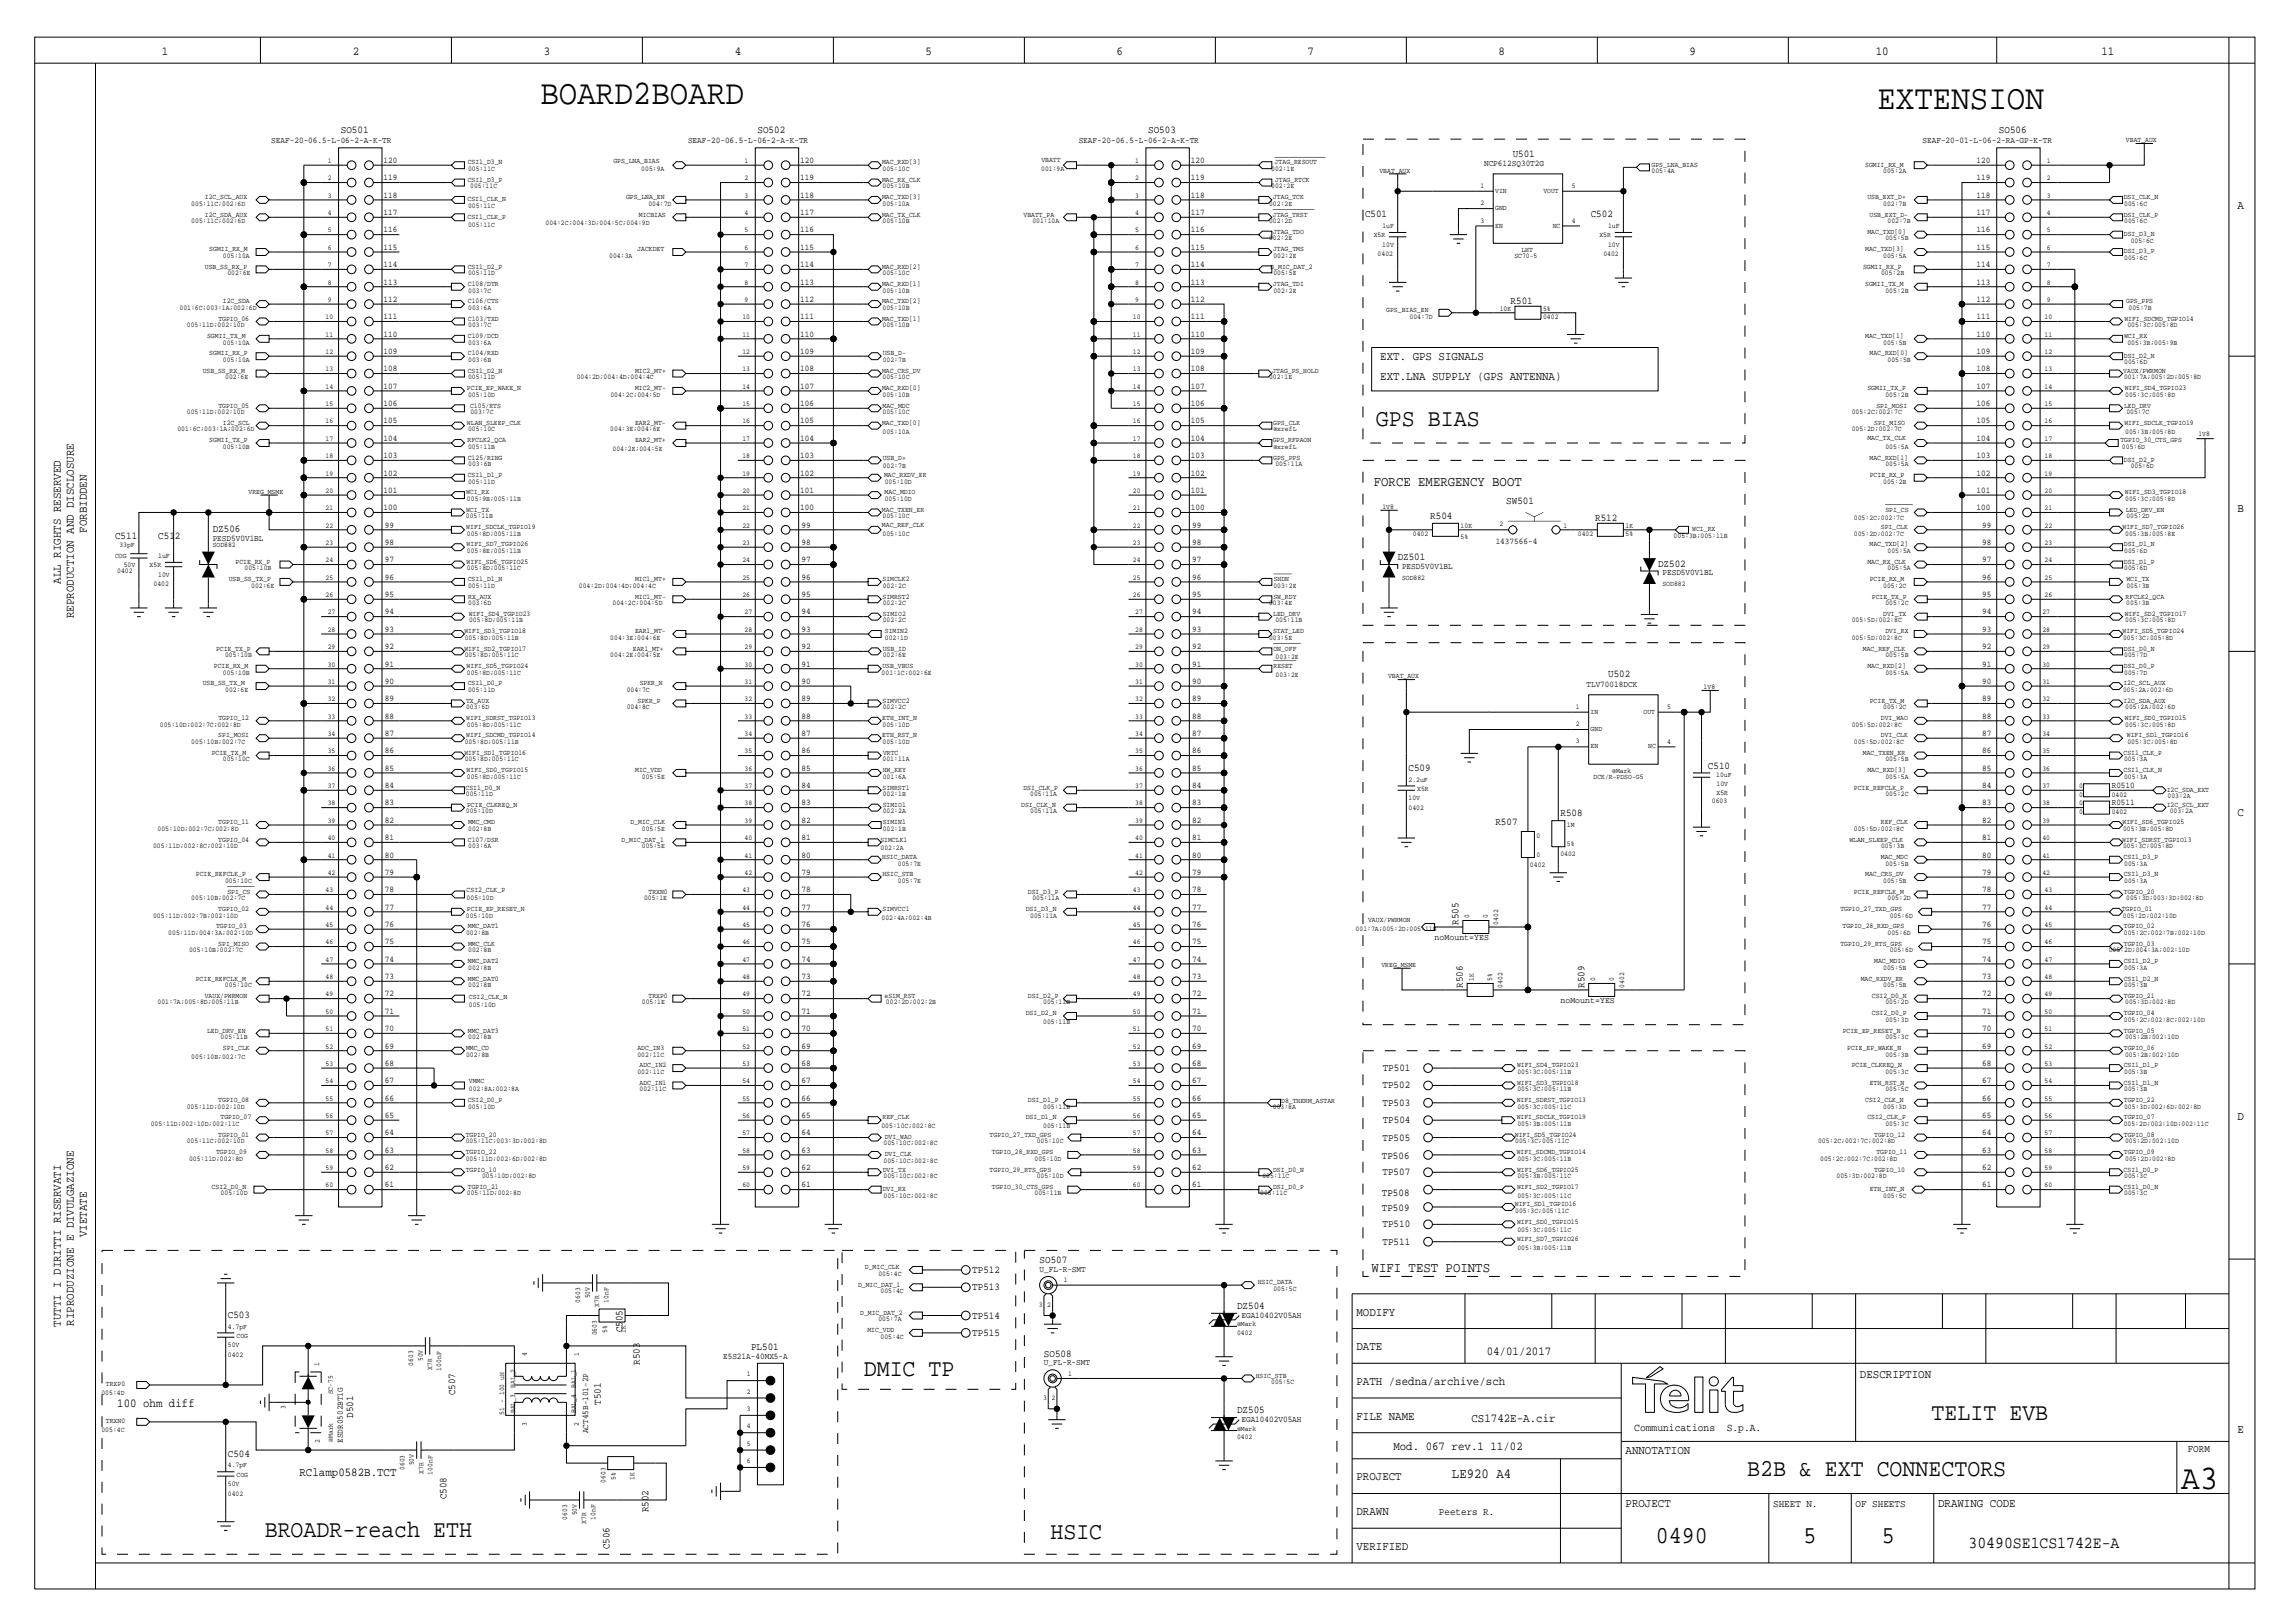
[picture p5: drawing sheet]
<svg xmlns="http://www.w3.org/2000/svg" width="420mm" height="297mm" viewBox="0 0 420 297" stroke-linecap="round" stroke-linejoin="round" font-family="sans-serif">
<defs><g id="words">
<g font-size="6.3">
<text x="98.9" y="19.1">BOARD2BOARD</text>
<text x="343.4" y="19.9">EXTENSION</text>
<text x="399" y="272.4">A3</text>
</g>
<g font-size="4.4">
<text x="251.7" y="77.9">GPS BIAS</text>
<text x="158" y="251.7">DMIC TP</text>
<text x="353.3" y="259.7">TELIT EVB</text>
<text x="319.6" y="270">B2B &amp; EXT CONNECTORS</text>
<text x="48.4" y="281.1">BROADR-reach ETH</text>
<text x="192.1" y="281.5">HSIC</text>
<text x="302.9" y="282.3">0490</text>
<text x="329.9" y="282.3">5</text>
<text x="344.2" y="282.3">5</text>
</g>
<text font-size="3" x="360.1" y="283.1">30490SE1CS1742E-A</text>
<g font-size="2.5">
<text x="251.3" y="89">FORCE EMERGENCY BOOT</text>
<text x="250.9" y="232.7">WIFI TEST POINTS</text>
<text x="265.6" y="270.4">LE920 A4</text>
</g>
<g font-size="2.2">
<text x="29.6" y="10">1</text>
<text x="64.5" y="10">2</text>
<text x="99.5" y="10">3</text>
<text x="134.4" y="10">4</text>
<text x="169.3" y="10">5</text>
<text x="204.3" y="10">6</text>
<text x="239.2" y="10">7</text>
<text x="274.1" y="10">8</text>
<text x="309.1" y="10">9</text>
<text x="343.1" y="10">10</text>
<text x="384.4" y="10">11</text>
<text x="409.3" y="38.2">A</text>
<text x="252.5" y="65.8">EXT. GPS SIGNALS</text>
<text x="252.5" y="69.5">EXT.LNA SUPPLY (GPS ANTENNA)</text>
<text x="409.3" y="93.7">B</text>
<text x="15.9" y="97.5" transform="rotate(-90 15.9 97.5)">FORBIDDEN</text>
<text x="11.1" y="106.7" transform="rotate(-90 11.1 106.7)">ALL RIGHTS RESERVED</text>
<text x="13.5" y="113" transform="rotate(-90 13.5 113)">REPRODUCTION AND DISCLOSURE</text>
<text x="409.3" y="149.3">C</text>
<text x="409.3" y="204.9">D</text>
<text x="15.9" y="226.3" transform="rotate(-90 15.9 226.3)">VIETATE</text>
<text x="11.1" y="242.7" transform="rotate(-90 11.1 242.7)">TUTTI I DIRITTI RISERVATI</text>
<text x="13.5" y="242.5" transform="rotate(-90 13.5 242.5)">RIPRODUZIONE E DIVULGAZIONE</text>
<text x="248.1" y="240.6">MODIFY</text>
<text x="248.1" y="247">DATE</text>
<text x="271.9" y="247.8">04/01/2017</text>
<text x="21.4" y="257.3">100 ohm diff</text>
<text x="248.1" y="253.3">PATH /sedna/archive/sch</text>
<text x="340.2" y="252.1">DESCRIPTION</text>
<text x="248.1" y="259.7">FILE NAME</text>
<text x="269.2" y="260.1">CS1742E-A.cir</text>
<text x="409.3" y="262.1">E</text>
<text x="254.9" y="265.2">Mod. 067 rev.1 11/02</text>
<text x="297.4" y="266">ANNOTATION</text>
<text x="54.8" y="270">RClamp0582B.TCT</text>
<text x="248.1" y="270.8">PROJECT</text>
<text x="297.4" y="275.6">PROJECT</text>
<text x="354.5" y="275.6">DRAWING CODE</text>
<text x="248.1" y="277.2">DRAWN</text>
<text x="248.1" y="283.5">VERIFIED</text>
</g>
<g font-size="2">
<text x="298.9" y="261.7">Communications</text>
<text x="315.9" y="261.7">S.p.A.</text>
</g>
<g font-size="1.9">
<text x="62.4" y="24.3">SO501</text>
<text x="138.6" y="24.3">SO502</text>
<text x="210" y="24.3">SO503</text>
<text x="276.7" y="28.6">U501</text>
<text x="365.7" y="24.3">SO506</text>
<text x="249.7" y="39.7">C501</text>
<text x="291" y="39.7">C502</text>
<text x="276.3" y="55.6">R501</text>
<text x="261.6" y="94.9">R504</text>
<text x="275.5" y="92.1">SW501</text>
<text x="291.8" y="95.3">R512</text>
<text x="21" y="98.5">C511</text>
<text x="29" y="98.5">C512</text>
<text x="38.9" y="97.3">DZ506</text>
<text x="255.7" y="102.5">DZ501</text>
<text x="303.3" y="103.7">DZ502</text>
<text x="294.2" y="123.9">U502</text>
<text x="257.7" y="141">C509</text>
<text x="312.4" y="140.6">C510</text>
<text x="285.4" y="149.3">R508</text>
<text x="273.5" y="150.9">R507</text>
<text x="266.8" y="169.2" transform="rotate(-90 266.8 169.2)">R505</text>
<text x="267.6" y="180.7" transform="rotate(-90 267.6 180.7)">R506</text>
<text x="289.8" y="180.7" transform="rotate(-90 289.8 180.7)">R509</text>
<text x="252.9" y="195.9">TP501</text>
<text x="252.9" y="202.3">TP503</text>
<text x="252.9" y="199.1">TP502</text>
<text x="252.9" y="208.6">TP505</text>
<text x="252.9" y="205.5">TP504</text>
<text x="252.8" y="212">TP506</text>
<text x="252.9" y="215">TP507</text>
<text x="252.8" y="221.6">TP509</text>
<text x="252.8" y="218.7">TP508</text>
<text x="252.9" y="224.5">TP510</text>
<text x="252.9" y="227.7">TP511</text>
<text x="177.9" y="232.8">TP512</text>
<text x="190.2" y="231.1">SO507</text>
<text x="177.9" y="236">TP513</text>
<text x="226.3" y="239.4">DZ504</text>
<text x="41.7" y="241">C503</text>
<text x="113.9" y="243.7" transform="rotate(-90 113.9 243.7)">C505</text>
<text x="177.9" y="241.2">TP514</text>
<text x="177.9" y="244.4">TP515</text>
<text x="117" y="249.6" transform="rotate(-90 117 249.6)">R503</text>
<text x="137.4" y="247">PL501</text>
<text x="191" y="248.2">SO508</text>
<text x="83.3" y="255.2" transform="rotate(-90 83.3 255.2)">C507</text>
<text x="109.9" y="256.9" transform="rotate(-90 109.9 256.9)">T501</text>
<text x="64.6" y="259.3" transform="rotate(-90 64.6 259.3)">D501</text>
<text x="226.3" y="258.5">DZ505</text>
<text x="41.7" y="266.4">C504</text>
<text x="400.2" y="265.6">FORM</text>
<text x="81.7" y="274.3" transform="rotate(-90 81.7 274.3)">C508</text>
<text x="324.3" y="275.6">SHEET N.</text>
<text x="339.4" y="275.6">OF SHEETS</text>
<text x="118.6" y="276.6" transform="rotate(-90 118.6 276.6)">R502</text>
<text x="263.2" y="277.1">Peeters R.</text>
<text x="111.5" y="283.4" transform="rotate(-90 111.5 283.4)">C506</text>
</g>
<g font-size="1.6">
<text x="49.6" y="26.2">SEAF-20-06.5-L-06-2-A-K-TR</text>
<text x="70.2" y="29.8">120</text>
<text x="125.9" y="26.2">SEAF-20-06.5-L-06-2-A-K-TR</text>
<text x="146.4" y="29.8">120</text>
<text x="197.3" y="26.2">SEAF-20-06.5-L-06-2-A-K-TR</text>
<text x="217.8" y="29.8">120</text>
<text x="351.7" y="26.2">SEAF-20-01-L-06-2-RA-GP-K-TR</text>
<text x="361.6" y="29.8">120</text>
<text x="70.2" y="33">119</text>
<text x="146.4" y="33">119</text>
<text x="217.8" y="33">119</text>
<text x="271.5" y="30.5">NCP612SQ30T2G</text>
<text x="361.6" y="33">119</text>
<text x="70.2" y="39.3">117</text>
<text x="70.2" y="36.2">118</text>
<text x="146.4" y="39.3">117</text>
<text x="146.4" y="36.2">118</text>
<text x="217.8" y="39.3">117</text>
<text x="217.8" y="36.2">118</text>
<text x="361.6" y="39.3">117</text>
<text x="361.6" y="36.2">118</text>
<text x="70.2" y="45.7">115</text>
<text x="70.2" y="42.5">116</text>
<text x="146.4" y="45.7">115</text>
<text x="146.4" y="42.5">116</text>
<text x="217.8" y="45.7">115</text>
<text x="217.8" y="42.5">116</text>
<text x="361.6" y="45.7">115</text>
<text x="361.6" y="42.5">116</text>
<text x="70.2" y="52">113</text>
<text x="70.2" y="48.9">114</text>
<text x="146.4" y="52">113</text>
<text x="146.4" y="48.9">114</text>
<text x="217.8" y="52">113</text>
<text x="217.8" y="48.9">114</text>
<text x="361.6" y="52">113</text>
<text x="361.6" y="48.9">114</text>
<text x="70.2" y="58.4">111</text>
<text x="70.2" y="55.2">112</text>
<text x="146.4" y="58.4">111</text>
<text x="146.4" y="55.2">112</text>
<text x="217.8" y="58.4">111</text>
<text x="217.8" y="55.2">112</text>
<text x="361.6" y="58.4">111</text>
<text x="361.6" y="55.2">112</text>
<text x="70.2" y="64.8">109</text>
<text x="70.2" y="61.6">110</text>
<text x="146.4" y="64.8">109</text>
<text x="146.4" y="61.6">110</text>
<text x="217.8" y="64.8">109</text>
<text x="217.8" y="61.6">110</text>
<text x="361.6" y="64.8">109</text>
<text x="361.6" y="61.6">110</text>
<text x="70.2" y="71.1">107</text>
<text x="70.2" y="67.9">108</text>
<text x="146.4" y="71.1">107</text>
<text x="146.4" y="67.9">108</text>
<text x="217.8" y="71.1">107</text>
<text x="217.8" y="67.9">108</text>
<text x="361.6" y="71.1">107</text>
<text x="361.6" y="67.9">108</text>
<text x="70.2" y="77.5">105</text>
<text x="70.2" y="74.3">106</text>
<text x="146.4" y="77.5">105</text>
<text x="146.4" y="74.3">106</text>
<text x="217.8" y="77.5">105</text>
<text x="217.8" y="74.3">106</text>
<text x="361.6" y="77.5">105</text>
<text x="361.6" y="74.3">106</text>
<text x="70.2" y="83.8">103</text>
<text x="70.2" y="80.6">104</text>
<text x="146.4" y="83.8">103</text>
<text x="146.4" y="80.6">104</text>
<text x="217.8" y="83.8">103</text>
<text x="217.8" y="80.6">104</text>
<text x="361.6" y="83.8">103</text>
<text x="361.6" y="80.6">104</text>
<text x="70.2" y="87">102</text>
<text x="146.4" y="87">102</text>
<text x="217.8" y="87">102</text>
<text x="361.6" y="87">102</text>
<text x="70.2" y="93.3">100</text>
<text x="70.2" y="90.2">101</text>
<text x="146.4" y="93.3">100</text>
<text x="146.4" y="90.2">101</text>
<text x="217.8" y="93.3">100</text>
<text x="217.8" y="90.2">101</text>
<text x="361.6" y="93.3">100</text>
<text x="361.6" y="90.2">101</text>
<text x="38.9" y="98.9">PESD5V0V1BL</text>
<text x="70.4" y="99.7">98</text>
<text x="70.4" y="96.5">99</text>
<text x="146.6" y="99.7">98</text>
<text x="146.6" y="96.5">99</text>
<text x="218.1" y="99.7">98</text>
<text x="218.1" y="96.5">99</text>
<text x="273.6" y="99.4">1437566-4</text>
<text x="362.6" y="99.7">98</text>
<text x="362.6" y="96.5">99</text>
<text x="70.4" y="106">96</text>
<text x="70.4" y="102.9">97</text>
<text x="146.6" y="106">96</text>
<text x="146.6" y="102.9">97</text>
<text x="218.1" y="106">96</text>
<text x="218.1" y="102.9">97</text>
<text x="256.5" y="104.1">PESD5V0V1BL</text>
<text x="304.1" y="105.2">PESD5V0V1BL</text>
<text x="362.6" y="106">96</text>
<text x="362.6" y="102.9">97</text>
<text x="70.4" y="112.4">94</text>
<text x="70.4" y="109.2">95</text>
<text x="146.6" y="112.4">94</text>
<text x="146.6" y="109.2">95</text>
<text x="218.1" y="112.4">94</text>
<text x="218.1" y="109.2">95</text>
<text x="362.6" y="112.4">94</text>
<text x="362.6" y="109.2">95</text>
<text x="70.4" y="118.7">92</text>
<text x="70.4" y="115.6">93</text>
<text x="146.6" y="118.7">92</text>
<text x="146.6" y="115.6">93</text>
<text x="218.1" y="118.7">92</text>
<text x="218.1" y="115.6">93</text>
<text x="362.6" y="118.7">92</text>
<text x="362.6" y="115.6">93</text>
<text x="70.4" y="125.1">90</text>
<text x="70.4" y="121.9">91</text>
<text x="146.6" y="125.1">90</text>
<text x="146.6" y="121.9">91</text>
<text x="218.1" y="125.1">90</text>
<text x="218.1" y="121.9">91</text>
<text x="290.2" y="125.7">TLV70018DCK</text>
<text x="362.6" y="125.1">90</text>
<text x="362.6" y="121.9">91</text>
<text x="70.4" y="131.4">88</text>
<text x="70.4" y="128.3">89</text>
<text x="146.6" y="131.4">88</text>
<text x="146.6" y="128.3">89</text>
<text x="218.1" y="131.4">88</text>
<text x="218.1" y="128.3">89</text>
<text x="362.6" y="131.4">88</text>
<text x="362.6" y="128.3">89</text>
<text x="70.4" y="137.8">86</text>
<text x="70.4" y="134.6">87</text>
<text x="146.6" y="137.8">86</text>
<text x="146.6" y="134.6">87</text>
<text x="218.1" y="137.8">86</text>
<text x="218.1" y="134.6">87</text>
<text x="362.6" y="137.8">86</text>
<text x="362.6" y="134.6">87</text>
<text x="70.4" y="141">85</text>
<text x="146.6" y="141">85</text>
<text x="218.1" y="141">85</text>
<text x="362.6" y="141">85</text>
<text x="70.4" y="147.3">83</text>
<text x="70.4" y="144.2">84</text>
<text x="146.6" y="147.3">83</text>
<text x="146.6" y="144.2">84</text>
<text x="218.1" y="147.3">83</text>
<text x="218.1" y="144.2">84</text>
<text x="362.6" y="147.3">83</text>
<text x="362.6" y="144.2">84</text>
<text x="386.3" y="147.3">R0511</text>
<text x="386.3" y="144.2">R0510</text>
<text x="70.4" y="153.7">81</text>
<text x="70.4" y="150.5">82</text>
<text x="146.6" y="153.7">81</text>
<text x="146.6" y="150.5">82</text>
<text x="218.1" y="153.7">81</text>
<text x="218.1" y="150.5">82</text>
<text x="362.6" y="153.7">81</text>
<text x="362.6" y="150.5">82</text>
<text x="70.4" y="160">79</text>
<text x="70.4" y="156.9">80</text>
<text x="146.6" y="160">79</text>
<text x="146.6" y="156.9">80</text>
<text x="218.1" y="160">79</text>
<text x="218.1" y="156.9">80</text>
<text x="362.6" y="160">79</text>
<text x="362.6" y="156.9">80</text>
<text x="70.4" y="166.4">77</text>
<text x="70.4" y="163.2">78</text>
<text x="146.6" y="166.4">77</text>
<text x="146.6" y="163.2">78</text>
<text x="218.1" y="166.4">77</text>
<text x="218.1" y="163.2">78</text>
<text x="362.6" y="166.4">77</text>
<text x="362.6" y="163.2">78</text>
<text x="70.4" y="172.7">75</text>
<text x="70.4" y="169.6">76</text>
<text x="146.6" y="172.7">75</text>
<text x="146.6" y="169.6">76</text>
<text x="218.1" y="172.7">75</text>
<text x="218.1" y="169.6">76</text>
<text x="262.4" y="171.9">noMount=YES</text>
<text x="362.6" y="172.7">75</text>
<text x="362.6" y="169.6">76</text>
<text x="70.4" y="179.1">73</text>
<text x="70.4" y="175.9">74</text>
<text x="146.6" y="179.1">73</text>
<text x="146.6" y="175.9">74</text>
<text x="218.1" y="179.1">73</text>
<text x="218.1" y="175.9">74</text>
<text x="362.6" y="179.1">73</text>
<text x="362.6" y="175.9">74</text>
<text x="70.4" y="185.4">71</text>
<text x="70.4" y="182.3">72</text>
<text x="146.6" y="185.4">71</text>
<text x="146.6" y="182.3">72</text>
<text x="218.1" y="185.4">71</text>
<text x="218.1" y="182.3">72</text>
<text x="285.4" y="183.5">noMount=YES</text>
<text x="362.6" y="185.4">71</text>
<text x="362.6" y="182.3">72</text>
<text x="70.4" y="191.8">69</text>
<text x="70.4" y="188.6">70</text>
<text x="146.6" y="191.8">69</text>
<text x="146.6" y="188.6">70</text>
<text x="218.1" y="191.8">69</text>
<text x="218.1" y="188.6">70</text>
<text x="362.6" y="191.8">69</text>
<text x="362.6" y="188.6">70</text>
<text x="70.4" y="195">68</text>
<text x="146.6" y="195">68</text>
<text x="218.1" y="195">68</text>
<text x="362.6" y="195">68</text>
<text x="70.4" y="201.3">66</text>
<text x="70.4" y="198.1">67</text>
<text x="146.6" y="201.3">66</text>
<text x="146.6" y="198.1">67</text>
<text x="218.1" y="201.3">66</text>
<text x="218.1" y="198.1">67</text>
<text x="362.6" y="201.3">66</text>
<text x="362.6" y="198.1">67</text>
<text x="70.4" y="207.7">64</text>
<text x="70.4" y="204.5">65</text>
<text x="146.6" y="207.7">64</text>
<text x="146.6" y="204.5">65</text>
<text x="218.1" y="207.7">64</text>
<text x="218.1" y="204.5">65</text>
<text x="362.6" y="207.7">64</text>
<text x="362.6" y="204.5">65</text>
<text x="70.4" y="214">62</text>
<text x="70.4" y="210.9">63</text>
<text x="146.6" y="214">62</text>
<text x="146.6" y="210.9">63</text>
<text x="218.1" y="214">62</text>
<text x="218.1" y="210.9">63</text>
<text x="362.6" y="214">62</text>
<text x="362.6" y="210.9">63</text>
<text x="70.4" y="217.2">61</text>
<text x="146.6" y="217.2">61</text>
<text x="218.1" y="217.2">61</text>
<text x="362.6" y="217.2">61</text>
<text x="190.2" y="232.7">U_FL-R-SMT</text>
<text x="227.1" y="241">EGA10402V05AH</text>
<text x="132.3" y="248.6">E5S21A-40MX5-A</text>
<text x="191" y="249.8">U_FL-R-SMT</text>
<text x="62.7" y="263.9" transform="rotate(-90 62.7 263.9)">ESDR0502BT1G</text>
<text x="107.6" y="262.2" transform="rotate(-90 107.6 262.2)">ACT45B-101-2P</text>
<text x="227.1" y="260.1">EGA10402V05AH</text>
</g>
<g font-size="1.3">
<text x="60" y="29.8">1</text>
<text x="112.2" y="29.8">GPS_LNA_BIAS</text>
<text x="136.2" y="29.8">1</text>
<text x="190.5" y="29.7">VBATT</text>
<text x="207.7" y="29.8">1</text>
<text x="374.4" y="29.8">1</text>
<text x="388.9" y="26">VBAT_AUX</text>
<text x="60" y="33">2</text>
<text x="85.6" y="33.3">CSI1_D3_P</text>
<text x="85.6" y="30.1">CSI1_D3_N</text>
<text x="85.6" y="31.3">005:11C</text>
<text x="86" y="34.5">005:11C</text>
<text x="117.3" y="31.3">005:9A</text>
<text x="136.2" y="33">2</text>
<text x="161.4" y="30.1">MAC_RXD[3]</text>
<text x="161.4" y="33.3">MAC_RX_CLK</text>
<text x="161.4" y="31.3">005:10C</text>
<text x="161.4" y="34.4">005:10B</text>
<text x="190.5" y="31.3">001:9A</text>
<text x="207.7" y="33">2</text>
<text x="232.5" y="34.4">002:2E</text>
<text x="232.5" y="31.3">002:1E</text>
<text x="233.2" y="30.1">JTAG_RESOUT</text>
<text x="233.2" y="33.3">JTAG_RTCK</text>
<text x="252.3" y="31.6">VBAT_AUX</text>
<text x="270.8" y="34.4">1</text>
<text x="273.5" y="35.3">VIN</text>
<text x="282.3" y="35.3">VOUT</text>
<text x="287.5" y="34.5">5</text>
<text x="302.1" y="30.5">GPS_LNA_BIAS</text>
<text x="302.1" y="31.7">005:4A</text>
<text x="341.2" y="30.5">SGMII_RX_M</text>
<text x="344.5" y="31.7">005:2A</text>
<text x="374.4" y="33">2</text>
<text x="35" y="37.6">005:11C;002:6D</text>
<text x="35" y="40.8">005:11C;002:6D</text>
<text x="37.5" y="36.4">I2C_SCL_AUX</text>
<text x="37.5" y="39.6">I2C_SDA_AUX</text>
<text x="60" y="36.2">3</text>
<text x="60" y="39.3">4</text>
<text x="85.5" y="36.8">CSI1_CLK_N</text>
<text x="85.5" y="40">CSI1_CLK_P</text>
<text x="85.6" y="38">005:11C</text>
<text x="85.6" y="41.6">005:11C</text>
<text x="99.8" y="41.2">004:2C;004:3D;004:5C;004:9D</text>
<text x="114.5" y="36.4">GPS_LNA_EN</text>
<text x="116.9" y="39.7">MICBIAS</text>
<text x="118.6" y="37.6">004:7D</text>
<text x="136.2" y="36.2">3</text>
<text x="136.2" y="39.3">4</text>
<text x="161.4" y="39.6">MAC_TX_CLK</text>
<text x="161.4" y="36.4">MAC_TXD[3]</text>
<text x="161.4" y="40.8">005:10B</text>
<text x="161.4" y="37.6">005:10A</text>
<text x="187.2" y="39.6">VBATT_PA</text>
<text x="188.8" y="40.8">001:10A</text>
<text x="207.7" y="36.2">3</text>
<text x="207.7" y="39.3">4</text>
<text x="232.1" y="40.8">002:2D</text>
<text x="232.1" y="37.6">002:2E</text>
<text x="232.9" y="39.6">JTAG_TRST</text>
<text x="232.9" y="36.4">JTAG_TCK</text>
<text x="252.9" y="41.7">1uF</text>
<text x="270.8" y="40.7">3</text>
<text x="270.8" y="37.5">2</text>
<text x="273.5" y="41.6">EN</text>
<text x="273.5" y="38.5">GND</text>
<text x="284" y="41.6">NC</text>
<text x="287.5" y="40.8">4</text>
<text x="294.1" y="41.7">1uF</text>
<text x="341.6" y="36.4">USB_EXT_D+</text>
<text x="342" y="39.6">USB_EXT_D-</text>
<text x="344.5" y="37.6">002:7B</text>
<text x="345.3" y="40.8">002:7B</text>
<text x="374.4" y="36.2">3</text>
<text x="374.4" y="39.3">4</text>
<text x="388.5" y="39.6">DSI_CLK_P</text>
<text x="388.5" y="36.4">DSI_CLK_N</text>
<text x="388.6" y="40.8">005:6C</text>
<text x="388.6" y="37.6">005:6C</text>
<text x="38.3" y="46">SGMII_RX_M</text>
<text x="40.8" y="47.2">005:10A</text>
<text x="60" y="42.5">5</text>
<text x="60" y="45.7">6</text>
<text x="111.5" y="47.2">004:3A</text>
<text x="116.6" y="46">JACKDET</text>
<text x="136.2" y="42.5">5</text>
<text x="136.2" y="45.7">6</text>
<text x="207.7" y="42.5">5</text>
<text x="207.7" y="45.7">6</text>
<text x="232.1" y="44">002:2E</text>
<text x="232.9" y="46">JTAG_TMS</text>
<text x="232.9" y="42.8">JTAG_TDO</text>
<text x="232.9" y="47.2">002:2E</text>
<text x="251.3" y="43.4">X5R</text>
<text x="252" y="46.9">0402</text>
<text x="252.9" y="45.1">10V</text>
<text x="277" y="47.2">SC70-5</text>
<text x="278.3" y="46.1">LHT</text>
<text x="292.6" y="43.4">X5R</text>
<text x="293.3" y="46.9">0402</text>
<text x="294.1" y="45.1">10V</text>
<text x="341.2" y="46">MAC_TXD[3]</text>
<text x="341.6" y="42.8">MAC_TXD[0]</text>
<text x="344.5" y="47.2">005:5A</text>
<text x="344.9" y="44">005:5B</text>
<text x="374.4" y="42.5">5</text>
<text x="374.4" y="45.7">6</text>
<text x="388.5" y="46.4">DSI_D3_P</text>
<text x="388.5" y="43.2">DSI_D3_N</text>
<text x="388.6" y="47.6">005:6C</text>
<text x="389.8" y="44.4">005:6C</text>
<text x="37.5" y="49.1">USB_SS_RX_P</text>
<text x="41.6" y="50.3">002:6E</text>
<text x="60" y="48.9">7</text>
<text x="60" y="52.1">8</text>
<text x="85.6" y="49.1">CSI1_D2_P</text>
<text x="85.6" y="52.3">C108/DTR</text>
<text x="85.6" y="50.3">005:11D</text>
<text x="85.7" y="53.5">003:7C</text>
<text x="136.2" y="48.9">7</text>
<text x="136.2" y="52.1">8</text>
<text x="161.4" y="52.3">MAC_RXD[1]</text>
<text x="161.4" y="49.1">MAC_RXD[2]</text>
<text x="161.4" y="53.5">005:10B</text>
<text x="161.4" y="50.3">005:10C</text>
<text x="207.7" y="48.9">7</text>
<text x="207.7" y="52.1">8</text>
<text x="232.4" y="49.1">D_MIC_DAT_2</text>
<text x="232.9" y="52.3">JTAG_TDI</text>
<text x="232.9" y="53.5">002:2E</text>
<text x="232.9" y="50.3">005:5E</text>
<text x="340.8" y="49.1">SGMII_RX_P</text>
<text x="341.2" y="52.3">SGMII_TX_M</text>
<text x="344.1" y="50.3">005:2B</text>
<text x="344.9" y="53.5">005:2B</text>
<text x="374.4" y="48.9">7</text>
<text x="374.4" y="52.1">8</text>
<text x="32.8" y="56.7">001:6C;003:1A;002:6D</text>
<text x="34.2" y="59.9">005:11D;002:10D</text>
<text x="39.9" y="58.7">TGPIO_06</text>
<text x="40.8" y="55.5">I2C_SDA</text>
<text x="59.6" y="58.4">10</text>
<text x="60" y="55.2">9</text>
<text x="85.6" y="58.7">C103/TXD</text>
<text x="85.6" y="55.5">C106/CTS</text>
<text x="85.7" y="59.9">003:7C</text>
<text x="85.7" y="56.7">003:6A</text>
<text x="135.8" y="58.4">10</text>
<text x="136.2" y="55.2">9</text>
<text x="161.4" y="58.7">MAC_TXD[1]</text>
<text x="161.4" y="55.5">MAC_TXD[2]</text>
<text x="161.4" y="59.9">005:10B</text>
<text x="161.4" y="56.7">005:10B</text>
<text x="207.2" y="58.4">10</text>
<text x="207.7" y="55.2">9</text>
<text x="253.6" y="57.1">GPS_BIAS_EN</text>
<text x="257.8" y="58.3">004:7D</text>
<text x="274.3" y="56.8">10K</text>
<text x="282.3" y="56.8">5%</text>
<text x="282.3" y="58.4">0402</text>
<text x="374" y="58.4">10</text>
<text x="374.4" y="55.2">9</text>
<text x="388.6" y="58.7">WIFI_SDCMD_TGPIO14</text>
<text x="388.9" y="55.5">GPS_PPS</text>
<text x="389.1" y="59.9">005:3C;005:8D</text>
<text x="389.4" y="56.7">005:7B</text>
<text x="37.9" y="61.8">SGMII_TX_M</text>
<text x="38.3" y="65">SGMII_RX_P</text>
<text x="40.8" y="63">005:10A</text>
<text x="59.6" y="61.6">11</text>
<text x="59.6" y="64.8">12</text>
<text x="85.6" y="61.8">C109/DCD</text>
<text x="85.6" y="65">C104/RXD</text>
<text x="85.7" y="63">003:6A</text>
<text x="135.8" y="61.6">11</text>
<text x="135.8" y="64.8">12</text>
<text x="161.5" y="65">USB_D-</text>
<text x="207.2" y="61.6">11</text>
<text x="207.2" y="64.8">12</text>
<text x="341.2" y="61.8">MAC_TXD[1]</text>
<text x="342" y="65">MAC_RXD[0]</text>
<text x="344.5" y="63">005:5B</text>
<text x="374" y="61.6">11</text>
<text x="374" y="64.8">12</text>
<text x="388.5" y="65.4">DSI_D2_N</text>
<text x="388.6" y="61.8">WCI_RX</text>
<text x="389.1" y="63">005:3B;005:9B</text>
<text x="37.1" y="68.2">USB_SS_RX_M</text>
<text x="40.8" y="66.2">005:10A</text>
<text x="41.2" y="69.4">002:6E</text>
<text x="59.6" y="67.9">13</text>
<text x="59.6" y="71.1">14</text>
<text x="85.4" y="71.4">PCIE_EP_WAKE_N</text>
<text x="85.6" y="68.2">CSI1_D2_N</text>
<text x="85.6" y="69.4">005:11D</text>
<text x="85.7" y="66.2">003:6B</text>
<text x="105.5" y="69.4">004:2D;004:4D;004:4C</text>
<text x="116.2" y="68.2">MIC2_MT+</text>
<text x="116.2" y="71.4">MIC2_MT-</text>
<text x="135.8" y="67.9">13</text>
<text x="135.8" y="71.1">14</text>
<text x="161.4" y="71.4">MAC_RXD[0]</text>
<text x="161.4" y="68.2">MAC_CRS_DV</text>
<text x="161.4" y="69.4">005:10C</text>
<text x="161.5" y="66.2">002:7B</text>
<text x="207.2" y="67.9">13</text>
<text x="207.2" y="71.1">14</text>
<text x="232.1" y="69.4">002:1E</text>
<text x="232.8" y="68.2">JTAG_PS_HOLD</text>
<text x="341.6" y="71.4">SGMII_TX_P</text>
<text x="345.3" y="66.2">005:5B</text>
<text x="374" y="67.9">13</text>
<text x="374" y="71.1">14</text>
<text x="388.4" y="68.2">VAUX/PWRMON</text>
<text x="388.5" y="69.4">001:7A;005:2D;005:8D</text>
<text x="388.6" y="66.6">005:6D</text>
<text x="388.7" y="71.4">WIFI_SD4_TGPIO23</text>
<text x="34.2" y="75.7">005:11D;002:10D</text>
<text x="39.9" y="74.5">TGPIO_05</text>
<text x="40.8" y="77.7">I2C_SCL</text>
<text x="59.6" y="74.3">15</text>
<text x="59.6" y="77.5">16</text>
<text x="85.4" y="77.7">WLAN_SLEEP_CLK</text>
<text x="85.6" y="72.6">005:10D</text>
<text x="86" y="74.5">C105/RTS</text>
<text x="86.1" y="75.7">003:7C</text>
<text x="111.6" y="72.6">004:2C;004:5D</text>
<text x="116.2" y="77.7">EAR2_MT-</text>
<text x="135.8" y="74.3">15</text>
<text x="135.8" y="77.5">16</text>
<text x="161.4" y="77.7">MAC_TXD[0]</text>
<text x="161.4" y="72.6">005:10B</text>
<text x="161.4" y="74.5">MAC_MDC</text>
<text x="161.4" y="75.7">005:10C</text>
<text x="207.2" y="74.3">15</text>
<text x="207.2" y="77.5">16</text>
<text x="232.9" y="77.7">GPS_CLK</text>
<text x="338.7" y="75.7">005:2C;002:7C</text>
<text x="342.8" y="77.7">SPI_MISO</text>
<text x="343.2" y="74.5">SPI_MOSI</text>
<text x="344.9" y="72.6">005:2B</text>
<text x="374" y="74.3">15</text>
<text x="374" y="77.5">16</text>
<text x="388.5" y="74.5">LED_DRV</text>
<text x="388.6" y="77.7">WIFI_SDCLK_TGPIO19</text>
<text x="388.8" y="72.6">005:3C;005:8D</text>
<text x="389" y="75.7">005:7C</text>
<text x="32.4" y="78.9">001:6C;003:1A;002:6D</text>
<text x="38.3" y="80.9">SGMII_TX_P</text>
<text x="40.8" y="82.1">005:10B</text>
<text x="59.6" y="80.6">17</text>
<text x="59.6" y="83.8">18</text>
<text x="85.5" y="80.9">RFCLK2_QCA</text>
<text x="85.6" y="78.9">005:10C</text>
<text x="85.6" y="82.1">005:11B</text>
<text x="111.6" y="78.9">004:3E;004:6E</text>
<text x="112" y="82.5">004:2E;004:5E</text>
<text x="116.2" y="80.9">EAR2_MT+</text>
<text x="135.8" y="80.6">17</text>
<text x="135.8" y="83.8">18</text>
<text x="161.4" y="79.3">005:10A</text>
<text x="207.2" y="80.6">17</text>
<text x="207.2" y="83.8">18</text>
<text x="232.8" y="80.9">GPS_RFPAON</text>
<text x="232.9" y="82.1">@xrefL</text>
<text x="232.9" y="78.9">@xrefL</text>
<text x="338.7" y="78.9">005:2D;002:7C</text>
<text x="341.6" y="80.5">MAC_TX_CLK</text>
<text x="344.9" y="82.1">005:5A</text>
<text x="374" y="80.6">17</text>
<text x="374" y="83.8">18</text>
<text x="387.9" y="80.9">TGPIO_30_CTS_GPS</text>
<text x="388.2" y="82.1">005:6D</text>
<text x="388.8" y="79.3">005:3B;005:8D</text>
<text x="402.1" y="79.8">1V8</text>
<text x="59.6" y="87">19</text>
<text x="85.6" y="87.3">CSI1_D1_P</text>
<text x="85.6" y="84.1">C125/RING</text>
<text x="85.6" y="88.4">005:11D</text>
<text x="85.7" y="85.3">003:6B</text>
<text x="135.8" y="87">19</text>
<text x="161.5" y="84.1">USB_D+</text>
<text x="161.5" y="85.7">002:7B</text>
<text x="161.7" y="87.3">MAC_RXDV_ER</text>
<text x="161.8" y="88.4">005:10D</text>
<text x="207.2" y="87">19</text>
<text x="232.9" y="84.1">GPS_PPS</text>
<text x="233.3" y="85.3">005:11A</text>
<text x="342" y="84.1">MAC_RXD[1]</text>
<text x="342" y="87.3">PCIE_RX_P</text>
<text x="344.5" y="88.4">005:2B</text>
<text x="344.9" y="85.3">005:5A</text>
<text x="374" y="87">19</text>
<text x="388.5" y="84.5">DSI_D2_P</text>
<text x="389.8" y="85.7">005:6D</text>
<text x="45.5" y="90.3">VREG_MSME</text>
<text x="59.6" y="90.2">20</text>
<text x="59.6" y="93.3">21</text>
<text x="85.2" y="94.8">005:11B</text>
<text x="85.3" y="93.6">WCI_TX</text>
<text x="85.3" y="90.4">WCI_RX</text>
<text x="85.4" y="91.6">005:9B;005:11B</text>
<text x="135.8" y="90.2">20</text>
<text x="135.8" y="93.3">21</text>
<text x="161.3" y="93.6">MAC_TXEN_ER</text>
<text x="161.4" y="94.8">005:10C</text>
<text x="161.8" y="90.4">MAC_MDIO</text>
<text x="161.8" y="91.6">005:10D</text>
<text x="207.2" y="90.2">20</text>
<text x="207.2" y="93.3">21</text>
<text x="252.9" y="93.1">1V8</text>
<text x="339.1" y="95.2">005:2C;002:7C</text>
<text x="344.9" y="93.6">SPI_CS</text>
<text x="374" y="90.2">20</text>
<text x="374" y="93.3">21</text>
<text x="388.7" y="90.4">WIFI_SD3_TGPIO18</text>
<text x="388.8" y="91.6">005:3C;005:8D</text>
<text x="388.8" y="93.6">LED_DRV_EN</text>
<text x="389" y="94.8">005:2D</text>
<text x="21.8" y="100.1">33pF</text>
<text x="38.9" y="100.1">SOD882</text>
<text x="59.6" y="96.5">22</text>
<text x="59.6" y="99.7">23</text>
<text x="85.3" y="96.8">WIFI_SDCLK_TGPIO19</text>
<text x="85.4" y="100">WIFI_SD7_TGPIO26</text>
<text x="85.4" y="101.1">005:8E;005:11B</text>
<text x="85.4" y="98">005:8D;005:11B</text>
<text x="135.8" y="96.5">22</text>
<text x="135.8" y="99.7">23</text>
<text x="161.3" y="96.4">MAC_REF_CLK</text>
<text x="161.4" y="98">005:10C</text>
<text x="207.2" y="96.5">22</text>
<text x="207.2" y="99.7">23</text>
<text x="258.4" y="98.1">0402</text>
<text x="267.2" y="96.5">10K</text>
<text x="267.2" y="98.5">5%</text>
<text x="274.3" y="96.3">2</text>
<text x="286" y="96.6">1</text>
<text x="288.6" y="98.1">0402</text>
<text x="297.4" y="96.5">1K</text>
<text x="297.4" y="98.1">5%</text>
<text x="306.1" y="98.4">005:3B;005:11B</text>
<text x="309.6" y="97.2">WCI_RX</text>
<text x="339.1" y="98">005:2D;002:7C</text>
<text x="342" y="100">MAC_TXD[2]</text>
<text x="344.1" y="96.8">SPI_CLK</text>
<text x="345.3" y="101.1">005:5A</text>
<text x="374" y="96.5">22</text>
<text x="374" y="99.7">23</text>
<text x="388.3" y="96.8">WIFI_SD7_TGPIO26</text>
<text x="388.5" y="100">DSI_D1_N</text>
<text x="388.6" y="101.1">005:6D</text>
<text x="388.8" y="98">005:3B;005:8E</text>
<text x="21" y="102.1">COG</text>
<text x="21.4" y="104.9">0402</text>
<text x="22.6" y="103.7">50V</text>
<text x="27.4" y="103.7">X5R</text>
<text x="28.1" y="107.2">0402</text>
<text x="28.9" y="105.5">10V</text>
<text x="29" y="102.1">1uF</text>
<text x="41.8" y="106.3">USB_SS_TX_P</text>
<text x="43.1" y="103.1">PCIE_RX_P</text>
<text x="44.7" y="104.3">005:10B</text>
<text x="46" y="107.5">002:6E</text>
<text x="59.6" y="102.9">24</text>
<text x="59.6" y="106">25</text>
<text x="85.4" y="103.1">WIFI_SD6_TGPIO25</text>
<text x="85.4" y="104.3">005:8D;005:11C</text>
<text x="85.6" y="106.3">CSI1_D1_N</text>
<text x="85.6" y="107.5">005:11D</text>
<text x="105.9" y="107.5">004:2D;004:4D;004:4C</text>
<text x="116.2" y="106.3">MIC1_MT+</text>
<text x="135.8" y="102.9">24</text>
<text x="135.8" y="106">25</text>
<text x="161.4" y="106.3">SIMCLK2</text>
<text x="161.5" y="107.5">002:2C</text>
<text x="207.2" y="102.9">24</text>
<text x="207.2" y="106">25</text>
<text x="232.9" y="107.5">003:2E</text>
<text x="233" y="106.3">SHDN</text>
<text x="256.5" y="106">SOD882</text>
<text x="304.1" y="107.2">SOD882</text>
<text x="341.6" y="103.1">MAC_RX_CLK</text>
<text x="342" y="106.3">PCIE_RX_M</text>
<text x="344.5" y="107.5">005:2C</text>
<text x="345.3" y="104.3">005:5A</text>
<text x="374" y="102.9">24</text>
<text x="374" y="106">25</text>
<text x="388.5" y="103.1">DSI_D1_P</text>
<text x="388.6" y="104.3">005:6D</text>
<text x="389" y="106.3">WCI_TX</text>
<text x="389" y="107.5">005:3B</text>
<text x="59.6" y="109.2">26</text>
<text x="60" y="112.4">27</text>
<text x="85.7" y="109.5">RX_AUX</text>
<text x="85.7" y="110.7">003:6D</text>
<text x="85.8" y="112.7">WIFI_SD4_TGPIO23</text>
<text x="85.8" y="113.8">005:8D;005:11B</text>
<text x="112" y="110.7">004:2C;004:5D</text>
<text x="116.2" y="109.5">MIC1_MT-</text>
<text x="135.8" y="109.2">26</text>
<text x="136.2" y="112.4">27</text>
<text x="161.4" y="109.5">SIMRST2</text>
<text x="161.5" y="112.7">SIMIO2</text>
<text x="161.5" y="113.9">002:2C</text>
<text x="161.5" y="110.7">002:2C</text>
<text x="207.2" y="109.2">26</text>
<text x="207.6" y="112.4">27</text>
<text x="232.1" y="110.7">003:4E</text>
<text x="232.9" y="112.7">LED_DRV</text>
<text x="232.9" y="109.5">SW_RDY</text>
<text x="233.3" y="113.8">005:11B</text>
<text x="338.7" y="113.9">005:5D;002:8C</text>
<text x="342.4" y="109.5">PCIE_TX_P</text>
<text x="344.5" y="112.7">DVI_TX</text>
<text x="344.9" y="110.7">005:2C</text>
<text x="373.6" y="112.4">27</text>
<text x="374" y="109.2">26</text>
<text x="388.7" y="112.7">WIFI_SD2_TGPIO17</text>
<text x="388.8" y="113.8">005:3C;005:8D</text>
<text x="388.8" y="109.5">RFCLK2_QCA</text>
<text x="388.9" y="110.7">005:3B</text>
<text x="39.5" y="119">PCIE_TX_P</text>
<text x="60" y="115.6">28</text>
<text x="60" y="118.7">29</text>
<text x="85" y="119">WIFI_SD2_TGPIO17</text>
<text x="85" y="115.8">WIFI_SD3_TGPIO18</text>
<text x="85" y="117">005:8D;005:11B</text>
<text x="111.6" y="117">004:3E;004:6E</text>
<text x="115.8" y="119">EAR1_MT+</text>
<text x="116.2" y="115.8">EAR1_MT-</text>
<text x="136.2" y="115.6">28</text>
<text x="136.2" y="118.7">29</text>
<text x="161.5" y="119">USB_ID</text>
<text x="161.9" y="115.8">SIMIN2</text>
<text x="161.9" y="117">002:1D</text>
<text x="207.6" y="115.6">28</text>
<text x="207.6" y="118.7">29</text>
<text x="232.1" y="117">003:5E</text>
<text x="232.9" y="115.8">STAT_LED</text>
<text x="232.9" y="119">ON_OFF</text>
<text x="338.7" y="117">005:5D;002:8C</text>
<text x="340.8" y="119">MAC_REF_CLK</text>
<text x="344.9" y="115.8">DVI_RX</text>
<text x="373.6" y="115.6">28</text>
<text x="373.6" y="118.7">29</text>
<text x="388.3" y="115.8">WIFI_SD5_TGPIO24</text>
<text x="388.4" y="117">005:3C;005:8D</text>
<text x="388.5" y="119">DSI_D0_N</text>
<text x="37.1" y="125.4">USB_SS_TX_M</text>
<text x="39.1" y="122.2">PCIE_RX_M</text>
<text x="40.8" y="123.4">005:10B</text>
<text x="41.2" y="120.2">005:10B</text>
<text x="60" y="121.9">30</text>
<text x="60" y="125.1">31</text>
<text x="85" y="120.2">005:8D;005:11C</text>
<text x="85.4" y="122.2">WIFI_SD5_TGPIO24</text>
<text x="85.4" y="123.4">005:8D;005:11C</text>
<text x="85.6" y="125.4">CSI1_D0_P</text>
<text x="111.6" y="120.2">004:2E;004:5E</text>
<text x="117" y="125.4">SPKR_N</text>
<text x="136.2" y="121.9">30</text>
<text x="136.2" y="125.1">31</text>
<text x="161.3" y="123.4">001:1C;002:6E</text>
<text x="161.4" y="122.2">USB_VBUS</text>
<text x="161.5" y="120.2">002:6E</text>
<text x="207.6" y="121.9">30</text>
<text x="207.6" y="125.1">31</text>
<text x="233" y="122.2">RESET</text>
<text x="233.3" y="120.6">003:2E</text>
<text x="233.3" y="123.8">003:2E</text>
<text x="253.9" y="124.1">VBAT_AUX</text>
<text x="341.6" y="122.2">MAC_RXD[2]</text>
<text x="344.9" y="120.2">005:5B</text>
<text x="344.9" y="123.4">005:5A</text>
<text x="373.6" y="121.9">30</text>
<text x="373.6" y="125.1">31</text>
<text x="388.4" y="125.4">I2C_SCL_AUX</text>
<text x="388.5" y="122.2">DSI_D0_P</text>
<text x="388.6" y="123.4">005:7D</text>
<text x="388.6" y="120.2">005:7D</text>
<text x="39.9" y="131.7">TGPIO_12</text>
<text x="41.2" y="126.6">002:6E</text>
<text x="60" y="128.3">32</text>
<text x="60" y="131.5">33</text>
<text x="85.3" y="128.5">TX_AUX</text>
<text x="85.3" y="129.7">003:6D</text>
<text x="85.3" y="131.7">WIFI_SDRST_TGPIO13</text>
<text x="85.6" y="126.6">005:11D</text>
<text x="114.6" y="129.7">004:8C</text>
<text x="114.6" y="126.6">004:7C</text>
<text x="116.6" y="128.5">SPKR_P</text>
<text x="136.2" y="128.3">32</text>
<text x="136.2" y="131.5">33</text>
<text x="161.4" y="131.7">ETH_INT_N</text>
<text x="161.4" y="128.5">SIMVCC2</text>
<text x="161.5" y="129.7">002:2C</text>
<text x="207.6" y="128.3">32</text>
<text x="207.6" y="131.5">33</text>
<text x="288.2" y="129.6">1</text>
<text x="291" y="130.6">IN</text>
<text x="300.6" y="130.6">OUT</text>
<text x="305" y="129.7">5</text>
<text x="311.6" y="126.1">1V8</text>
<text x="342" y="128.5">PCIE_TX_M</text>
<text x="344.1" y="131.7">DVI_WAO</text>
<text x="344.5" y="129.7">005:2C</text>
<text x="373.6" y="128.3">32</text>
<text x="373.6" y="131.5">33</text>
<text x="388.4" y="126.6">005:2A;002:6D</text>
<text x="388.4" y="128.5">I2C_SDA_AUX</text>
<text x="388.7" y="131.7">WIFI_SD0_TGPIO15</text>
<text x="388.7" y="129.7">005:2A;002:6D</text>
<text x="29.2" y="132.9">005:10D;002:7C;002:8D</text>
<text x="35" y="136.1">005:10B;002:7C</text>
<text x="39.9" y="134.9">SPI_MOSI</text>
<text x="60" y="134.6">34</text>
<text x="60" y="137.8">35</text>
<text x="85" y="136.1">005:8D;005:11B</text>
<text x="85.3" y="134.9">WIFI_SDCMD_TGPIO14</text>
<text x="85.4" y="132.9">005:8D;005:11C</text>
<text x="136.2" y="134.6">34</text>
<text x="136.2" y="137.8">35</text>
<text x="161.4" y="134.9">ETH_RST_N</text>
<text x="161.4" y="132.9">005:10D</text>
<text x="161.4" y="136.1">005:10D</text>
<text x="207.6" y="134.6">34</text>
<text x="207.6" y="137.8">35</text>
<text x="288.2" y="136">3</text>
<text x="288.2" y="132.8">2</text>
<text x="291" y="136.9">EN</text>
<text x="291" y="133.7">GND</text>
<text x="301.5" y="136.9">NC</text>
<text x="305" y="136.1">4</text>
<text x="338.7" y="132.9">005:5D;002:8C</text>
<text x="339.1" y="136.1">005:5D;002:8C</text>
<text x="344.1" y="134.9">DVI_CLK</text>
<text x="373.6" y="134.6">34</text>
<text x="373.6" y="137.8">35</text>
<text x="388.8" y="132.9">005:3C;005:8D</text>
<text x="389.1" y="134.9">WIFI_SD1_TGPIO16</text>
<text x="389.1" y="136.1">005:3C;005:8D</text>
<text x="38.7" y="138.1">PCIE_TX_M</text>
<text x="40.8" y="139.3">005:10C</text>
<text x="60" y="141">36</text>
<text x="85" y="138.1">WIFI_SD1_TGPIO16</text>
<text x="85" y="139.3">005:8D;005:11C</text>
<text x="85.4" y="141.2">WIFI_SD0_TGPIO15</text>
<text x="85.4" y="142.4">005:8D;005:11C</text>
<text x="116.2" y="141.2">MIC_VDD</text>
<text x="117.4" y="142.4">005:5E</text>
<text x="136.2" y="141">36</text>
<text x="161.4" y="139.3">001:11A</text>
<text x="161.5" y="141.2">HW_KEY</text>
<text x="161.5" y="142.4">001:6A</text>
<text x="161.5" y="138.1">VRTC</text>
<text x="207.6" y="141">36</text>
<text x="257.7" y="143">2.2uF</text>
<text x="291.5" y="142.5">DCK/R-PDSO-G5</text>
<text x="294.9" y="141.4">@Mark</text>
<text x="313.9" y="142.2">10uF</text>
<text x="314" y="143.8">10V</text>
<text x="340.8" y="138.1">MAC_TXEN_ER</text>
<text x="341.6" y="141.2">MAC_RXD[3]</text>
<text x="344.9" y="139.3">005:5B</text>
<text x="344.9" y="142.4">005:5A</text>
<text x="373.6" y="141">36</text>
<text x="388.4" y="138.1">CSI1_CLK_P</text>
<text x="388.4" y="141.2">CSI1_CLK_N</text>
<text x="388.6" y="139.3">005:3A</text>
<text x="388.6" y="142.4">005:3A</text>
<text x="60" y="144.2">37</text>
<text x="60" y="147.3">38</text>
<text x="85.2" y="144.4">CSI1_D0_N</text>
<text x="85.2" y="145.6">005:11D</text>
<text x="85.2" y="148.8">005:10D</text>
<text x="85.4" y="147.6">PCIE_CLKREQ_N</text>
<text x="136.2" y="144.2">37</text>
<text x="136.2" y="147.3">38</text>
<text x="161.4" y="144.4">SIMRST1</text>
<text x="161.5" y="147.6">SIMIO1</text>
<text x="161.5" y="148.8">002:2A</text>
<text x="161.5" y="145.6">002:1B</text>
<text x="186.8" y="147.6">DSI_CLK_N</text>
<text x="187.2" y="144.4">DSI_CLK_P</text>
<text x="188.4" y="148.8">005:11A</text>
<text x="188.4" y="145.6">005:11A</text>
<text x="207.6" y="144.2">37</text>
<text x="207.6" y="147.3">38</text>
<text x="257.7" y="148.1">0402</text>
<text x="257.7" y="146.4">10V</text>
<text x="259.2" y="144.6">X5R</text>
<text x="313.1" y="146.9">0603</text>
<text x="314" y="145.4">X5R</text>
<text x="339.1" y="144.4">PCIE_REFCLK_P</text>
<text x="344.9" y="145.6">005:2C</text>
<text x="373.6" y="144.2">37</text>
<text x="373.6" y="147.3">38</text>
<text x="380.3" y="147.3">0</text>
<text x="380.3" y="148.9">0</text>
<text x="380.3" y="144.2">0</text>
<text x="380.3" y="145.7">0</text>
<text x="386.3" y="148.9">0402</text>
<text x="386.3" y="145.7">0402</text>
<text x="396.4" y="147.6">I2C_SCL_EXT</text>
<text x="396.4" y="144.8">I2C_SDA_EXT</text>
<text x="396.5" y="146">003:2A</text>
<text x="396.9" y="148.8">003:2A</text>
<text x="28" y="155.1">005:11D;002:8C;002:10D</text>
<text x="28.8" y="152">005:10D;002:7C;002:8D</text>
<text x="39.9" y="153.9">TGPIO_04</text>
<text x="39.9" y="150.8">TGPIO_11</text>
<text x="60" y="150.5">39</text>
<text x="60" y="153.7">40</text>
<text x="85.6" y="153.9">C107/DSR</text>
<text x="85.6" y="150.8">MMC_CMD</text>
<text x="85.6" y="152">002:8B</text>
<text x="85.7" y="155.1">003:6A</text>
<text x="113.7" y="153.9">D_MIC_DAT_1</text>
<text x="115.3" y="150.8">D_MIC_CLK</text>
<text x="117.4" y="152">005:5E</text>
<text x="117.4" y="155.1">005:5E</text>
<text x="136.2" y="150.5">39</text>
<text x="136.2" y="153.7">40</text>
<text x="161" y="153.9">SIMCLK1</text>
<text x="161.1" y="155.5">002:2A</text>
<text x="161.5" y="150.8">SIMIN1</text>
<text x="161.5" y="152">002:1B</text>
<text x="207.6" y="150.5">39</text>
<text x="207.6" y="153.7">40</text>
<text x="281.1" y="153.3">0</text>
<text x="286.6" y="154.7">5%</text>
<text x="286.6" y="151.3">1M</text>
<text x="338.3" y="153.9">WLAN_SLEEP_CLK</text>
<text x="339.1" y="152">005:5D;002:8C</text>
<text x="344.1" y="150.8">REF_CLK</text>
<text x="344.1" y="155.1">005:3B</text>
<text x="373.6" y="150.5">39</text>
<text x="373.6" y="153.7">40</text>
<text x="388.2" y="153.9">WIFI_SDRST_TGPIO13</text>
<text x="388.3" y="150.8">WIFI_SD6_TGPIO25</text>
<text x="388.4" y="155.1">005:3C;005:8D</text>
<text x="388.4" y="152">005:3B;005:8D</text>
<text x="35.8" y="160.3">PCIE_REFCLK_P</text>
<text x="41.2" y="161.5">005:10C</text>
<text x="60" y="156.9">41</text>
<text x="60" y="160">42</text>
<text x="136.2" y="156.9">41</text>
<text x="136.2" y="160">42</text>
<text x="161.4" y="157.1">HSIC_DATA</text>
<text x="161.4" y="160.3">HSIC_STB</text>
<text x="164.3" y="158.3">005:7E</text>
<text x="164.3" y="161.5">005:7E</text>
<text x="207.6" y="156.9">41</text>
<text x="207.6" y="160">42</text>
<text x="279.9" y="158.6">0402</text>
<text x="281.1" y="156.7">0</text>
<text x="285.4" y="156.6">0402</text>
<text x="341.2" y="160.3">MAC_CRS_DV</text>
<text x="344.1" y="157.1">MAC_MDC</text>
<text x="344.5" y="161.5">005:5B</text>
<text x="344.9" y="158.3">005:5B</text>
<text x="373.6" y="156.9">41</text>
<text x="373.6" y="160">42</text>
<text x="388.5" y="157.1">CSI1_D3_P</text>
<text x="388.5" y="160.3">CSI1_D3_N</text>
<text x="388.6" y="158.3">005:3A</text>
<text x="388.6" y="161.5">005:3A</text>
<text x="28" y="167.8">005:11D;002:7B;002:10D</text>
<text x="35" y="164.7">005:10B;002:7C</text>
<text x="39.9" y="166.7">TGPIO_02</text>
<text x="41.6" y="163.5">SPI_CS</text>
<text x="59.6" y="163.2">43</text>
<text x="59.6" y="166.4">44</text>
<text x="85.2" y="167.8">005:10D</text>
<text x="85.4" y="163.2">CSI2_CLK_P</text>
<text x="85.4" y="164.7">005:10D</text>
<text x="85.4" y="166.7">PCIE_EP_RESET_N</text>
<text x="117.8" y="164.7">005:1E</text>
<text x="118.6" y="163.5">TRXN0</text>
<text x="135.8" y="163.2">43</text>
<text x="135.8" y="166.4">44</text>
<text x="161.4" y="166.7">SIMVCC1</text>
<text x="187.6" y="166.7">DSI_D3_N</text>
<text x="188" y="163.5">DSI_D3_P</text>
<text x="188.4" y="167.8">005:11A</text>
<text x="188.8" y="164.7">005:11A</text>
<text x="207.2" y="163.2">43</text>
<text x="207.2" y="166.4">44</text>
<text x="268.8" y="168" transform="rotate(-90 268.8 168)">0</text>
<text x="272.2" y="168" transform="rotate(-90 272.2 168)">0</text>
<text x="336.7" y="166.7">TGPIO_27_TXD_GPS</text>
<text x="339.1" y="163.5">PCIE_REFCLK_M</text>
<text x="345.3" y="164.7">005:2D</text>
<text x="345.7" y="167.8">005:6D</text>
<text x="374" y="163.2">43</text>
<text x="374" y="166.4">44</text>
<text x="388.1" y="166.7">TGPIO_01</text>
<text x="388.3" y="167.8">005:2D;002:10D</text>
<text x="388.5" y="163.5">TGPIO_20</text>
<text x="388.9" y="164.7">005:3D;003:3D;002:8D</text>
<text x="30.8" y="171">005:11D;004:3A;002:10D</text>
<text x="39.5" y="169.8">TGPIO_03</text>
<text x="39.9" y="173">SPI_MISO</text>
<text x="59.6" y="172.7">46</text>
<text x="59.6" y="169.6">45</text>
<text x="85.3" y="171">002:8B</text>
<text x="85.6" y="169.8">MMC_DAT1</text>
<text x="85.6" y="173">MMC_CLK</text>
<text x="135.8" y="172.7">46</text>
<text x="135.8" y="169.6">45</text>
<text x="161.3" y="168.2">002:4A;002:4B</text>
<text x="207.2" y="172.7">46</text>
<text x="207.2" y="169.6">45</text>
<text x="248" y="170.2">001:7A;005:2D;005:11B</text>
<text x="250.3" y="168.6">VAUX/PWRMON</text>
<text x="274.1" y="169.2" transform="rotate(-90 274.1 169.2)">0402</text>
<text x="336.7" y="173">TGPIO_29_RTS_GPS</text>
<text x="337" y="169.8">TGPIO_28_RXD_GPS</text>
<text x="345.3" y="171">005:6D</text>
<text x="374" y="172.7">46</text>
<text x="374" y="169.6">45</text>
<text x="388.5" y="169.8">TGPIO_02</text>
<text x="388.5" y="173">TGPIO_03</text>
<text x="388.5" y="171">005:2C;002:7B;002:10D</text>
<text x="34.6" y="174.2">005:10B;002:7C</text>
<text x="35.8" y="179.4">PCIE_REFCLK_M</text>
<text x="59.6" y="175.9">47</text>
<text x="59.6" y="179.1">48</text>
<text x="85.6" y="179.4">MMC_DAT0</text>
<text x="85.6" y="176.2">MMC_DAT2</text>
<text x="85.6" y="174.2">002:8B</text>
<text x="85.6" y="177.4">002:8B</text>
<text x="135.8" y="175.9">47</text>
<text x="135.8" y="179.1">48</text>
<text x="207.2" y="175.9">47</text>
<text x="207.2" y="179.1">48</text>
<text x="252.7" y="176.9">VREG_MSME</text>
<text x="269.6" y="179.5" transform="rotate(-90 269.6 179.5)">1K</text>
<text x="273" y="179.5" transform="rotate(-90 273 179.5)">5%</text>
<text x="291.8" y="179.5" transform="rotate(-90 291.8 179.5)">0</text>
<text x="295.2" y="179.5" transform="rotate(-90 295.2 179.5)">0</text>
<text x="340.4" y="179.4">MAC_RXDV_ER</text>
<text x="342.8" y="176.2">MAC_MDIO</text>
<text x="344.5" y="177.4">005:5B</text>
<text x="345.7" y="174.2">005:6D</text>
<text x="374" y="175.9">47</text>
<text x="374" y="179.1">48</text>
<text x="385.7" y="174.2">005:2D;004:3A;002:10D</text>
<text x="388.5" y="179.4">CSI1_D2_N</text>
<text x="388.5" y="176.2">CSI1_D2_P</text>
<text x="388.6" y="177.4">005:3A</text>
<text x="28.8" y="183.7">001:7A;005:8D;005:11B</text>
<text x="37.5" y="182.5">VAUX/PWRMON</text>
<text x="41.2" y="180.5">005:10C</text>
<text x="59.6" y="182.3">49</text>
<text x="59.6" y="185.4">50</text>
<text x="85.6" y="180.5">002:8B</text>
<text x="85.8" y="182.7">CSI2_CLK_N</text>
<text x="85.8" y="184.1">005:10D</text>
<text x="117.4" y="183.7">005:1E</text>
<text x="118.6" y="182.5">TRXP0</text>
<text x="135.8" y="182.3">49</text>
<text x="135.8" y="185.4">50</text>
<text x="161.8" y="182.5">eSIM_RST</text>
<text x="162.1" y="183.7">002:2D;002:2B</text>
<text x="187.6" y="185.7">DSI_D2_N</text>
<text x="188" y="182.5">DSI_D2_P</text>
<text x="190.8" y="183.7">005:11B</text>
<text x="207.2" y="182.3">49</text>
<text x="207.2" y="185.4">50</text>
<text x="274.9" y="180.7" transform="rotate(-90 274.9 180.7)">0402</text>
<text x="297.1" y="180.7" transform="rotate(-90 297.1 180.7)">0402</text>
<text x="342.4" y="182.5">CSI2_D0_N</text>
<text x="342.4" y="185.7">CSI2_D0_P</text>
<text x="344.5" y="180.5">005:5B</text>
<text x="344.9" y="183.7">005:2D</text>
<text x="374" y="182.3">49</text>
<text x="374" y="185.4">50</text>
<text x="388.5" y="185.7">TGPIO_04</text>
<text x="388.5" y="182.5">TGPIO_21</text>
<text x="388.6" y="180.5">005:3B</text>
<text x="388.7" y="183.7">005:3D;002:8D</text>
<text x="37.9" y="188.9">LED_DRV_EN</text>
<text x="40.4" y="190.1">005:11B</text>
<text x="59.6" y="188.6">51</text>
<text x="59.6" y="191.8">52</text>
<text x="85.6" y="188.9">MMC_DAT3</text>
<text x="85.6" y="190.1">002:8B</text>
<text x="135.8" y="188.6">51</text>
<text x="135.8" y="191.8">52</text>
<text x="190.8" y="187.3">005:11B</text>
<text x="207.2" y="188.6">51</text>
<text x="207.2" y="191.8">52</text>
<text x="337.1" y="188.9">PCIE_EP_RESET_N</text>
<text x="344.9" y="186.9">005:3D</text>
<text x="344.9" y="190.1">005:3C</text>
<text x="374" y="188.6">51</text>
<text x="374" y="191.8">52</text>
<text x="388.5" y="188.9">TGPIO_05</text>
<text x="388.5" y="186.9">005:2C;002:8C;002:10D</text>
<text x="388.7" y="190.1">005:2B;002:10D</text>
<text x="35" y="193.6">005:10B;002:7C</text>
<text x="40.8" y="192.1">SPI_CLK</text>
<text x="59.6" y="195">53</text>
<text x="85.3" y="192.1">MMC_CD</text>
<text x="85.3" y="193.3">002:8B</text>
<text x="116.6" y="196.4">002:11C</text>
<text x="116.6" y="192.1">ADC_IN3</text>
<text x="116.6" y="193.3">002:11C</text>
<text x="117" y="195.2">ADC_IN2</text>
<text x="135.8" y="195">53</text>
<text x="207.2" y="195">53</text>
<text x="277.5" y="195.2">WIFI_SD4_TGPIO23</text>
<text x="277.6" y="196.4">005:3C;005:11B</text>
<text x="337.9" y="192.1">PCIE_EP_WAKE_N</text>
<text x="338.7" y="195.2">PCIE_CLKREQ_N</text>
<text x="344.9" y="193.2">005:3B</text>
<text x="344.9" y="196.4">005:3C</text>
<text x="374" y="195">53</text>
<text x="388.5" y="195.2">CSI1_D1_P</text>
<text x="388.5" y="192.1">TGPIO_06</text>
<text x="388.6" y="196.4">005:3B</text>
<text x="388.7" y="193.2">005:2B;002:10D</text>
<text x="34.2" y="202.8">005:11D;002:10D</text>
<text x="39.9" y="201.6">TGPIO_08</text>
<text x="59.6" y="198.1">54</text>
<text x="59.6" y="201.3">55</text>
<text x="85.6" y="201.6">CSI2_D0_P</text>
<text x="85.6" y="202.8">005:10D</text>
<text x="85.8" y="198.1">VMMC</text>
<text x="85.8" y="199.6">002:8A;002:8A</text>
<text x="117" y="198.4">ADC_IN1</text>
<text x="117" y="199.6">002:11C</text>
<text x="135.8" y="198.1">54</text>
<text x="135.8" y="201.3">55</text>
<text x="188" y="201.6">DSI_D1_P</text>
<text x="190.8" y="202.8">005:11B</text>
<text x="207.2" y="198.1">54</text>
<text x="207.2" y="201.3">55</text>
<text x="232.8" y="202.8">003:8A</text>
<text x="234.3" y="201.7">D8_THERM_ASTAR</text>
<text x="277.4" y="201.6">WIFI_SDRST_TGPIO13</text>
<text x="277.5" y="198.4">WIFI_SD3_TGPIO18</text>
<text x="277.6" y="202.8">005:3C;005:11C</text>
<text x="277.6" y="199.6">005:3C;005:11B</text>
<text x="341.2" y="201.6">CSI2_CLK_N</text>
<text x="342" y="198.4">ETH_RST_N</text>
<text x="344.5" y="202.8">005:3D</text>
<text x="344.9" y="199.6">005:5C</text>
<text x="374" y="198.1">54</text>
<text x="374" y="201.3">55</text>
<text x="388.5" y="198.4">CSI1_D1_N</text>
<text x="388.5" y="201.6">TGPIO_22</text>
<text x="388.5" y="202.8">005:3D;002:6D;002:8D</text>
<text x="388.6" y="199.6">005:3B</text>
<text x="27.6" y="206">005:11D;002:10D;002:11C</text>
<text x="34.2" y="209.1">005:11C;002:10D</text>
<text x="39.9" y="207.9">TGPIO_01</text>
<text x="40.3" y="204.8">TGPIO_07</text>
<text x="59.6" y="204.5">56</text>
<text x="59.6" y="207.7">57</text>
<text x="85.2" y="207.9">TGPIO_20</text>
<text x="85.2" y="209.1">005:11C;003:3D;002:8D</text>
<text x="135.8" y="204.5">56</text>
<text x="135.8" y="207.7">57</text>
<text x="161.2" y="206.4">005:10C;002:8C</text>
<text x="161.4" y="204.8">REF_CLK</text>
<text x="161.6" y="209.5">005:10C;002:8C</text>
<text x="161.8" y="208.3">DVI_WAO</text>
<text x="181" y="207.9">TGPIO_27_TXD_GPS</text>
<text x="187.6" y="204.8">DSI_D1_N</text>
<text x="189.6" y="209.1">005:10C</text>
<text x="190.8" y="206.4">005:11B</text>
<text x="207.2" y="204.5">56</text>
<text x="207.2" y="207.7">57</text>
<text x="277.1" y="207.9">WIFI_SD5_TGPIO24</text>
<text x="277.2" y="209.1">005:3C;005:11C</text>
<text x="277.4" y="204.8">WIFI_SDCLK_TGPIO19</text>
<text x="277.6" y="206">005:3B;005:11B</text>
<text x="332.6" y="209.1">005:2C;002:7C;002:8D</text>
<text x="341.6" y="204.8">CSI2_CLK_P</text>
<text x="342.8" y="207.9">TGPIO_12</text>
<text x="344.9" y="206">005:3C</text>
<text x="374" y="204.5">56</text>
<text x="374" y="207.7">57</text>
<text x="388.5" y="206">005:2D;002:10D;002:11C</text>
<text x="388.5" y="204.8">TGPIO_07</text>
<text x="388.5" y="207.9">TGPIO_08</text>
<text x="388.7" y="209.1">005:2D;002:10D</text>
<text x="34.6" y="212.3">005:11D;002:8D</text>
<text x="39.5" y="211.1">TGPIO_09</text>
<text x="59.6" y="210.9">58</text>
<text x="59.6" y="214">59</text>
<text x="85.2" y="214.3">TGPIO_10</text>
<text x="85.2" y="211.1">TGPIO_22</text>
<text x="85.2" y="212.3">005:11D;002:6D;002:8D</text>
<text x="88.2" y="215.5">005:10D;002:8D</text>
<text x="135.8" y="210.9">58</text>
<text x="135.8" y="214">59</text>
<text x="161.5" y="214.3">DVI_TX</text>
<text x="161.6" y="212.7">005:10C;002:8C</text>
<text x="161.6" y="215.5">005:10C;002:8C</text>
<text x="161.8" y="211.5">DVI_CLK</text>
<text x="181" y="214.3">TGPIO_29_RTS_GPS</text>
<text x="181.4" y="211.1">TGPIO_28_RXD_GPS</text>
<text x="189.2" y="212.3">005:10D</text>
<text x="189.6" y="215.5">005:10D</text>
<text x="207.2" y="210.9">58</text>
<text x="207.2" y="214">59</text>
<text x="230.9" y="215.5">005:11C</text>
<text x="232.9" y="214.3">DSI_D0_N</text>
<text x="277.4" y="211.1">WIFI_SDCMD_TGPIO14</text>
<text x="277.5" y="214.3">WIFI_SD6_TGPIO25</text>
<text x="277.6" y="212.3">005:3C;005:11B</text>
<text x="277.6" y="215.5">005:3B;005:11C</text>
<text x="333" y="212.3">005:2C;002:7C;002:8D</text>
<text x="335.9" y="215.5">005:3D;002:8D</text>
<text x="342.8" y="214.3">TGPIO_10</text>
<text x="343.2" y="211.1">TGPIO_11</text>
<text x="374" y="210.9">58</text>
<text x="374" y="214">59</text>
<text x="388.5" y="214.3">CSI1_D0_P</text>
<text x="388.5" y="211.1">TGPIO_09</text>
<text x="388.6" y="215.5">005:3C</text>
<text x="388.7" y="212.3">005:2D;002:8D</text>
<text x="38.7" y="217.5">CSI2_D0_N</text>
<text x="40.4" y="218.7">005:10D</text>
<text x="59.6" y="217.2">60</text>
<text x="85.4" y="218.7">005:11D;002:8D</text>
<text x="85.6" y="217.5">TGPIO_21</text>
<text x="135.8" y="217.2">60</text>
<text x="161.5" y="217.9">DVI_RX</text>
<text x="161.6" y="219.1">005:10C;002:8C</text>
<text x="181.4" y="217.5">TGPIO_30_CTS_GPS</text>
<text x="189.2" y="218.7">005:11B</text>
<text x="207.2" y="217.2">60</text>
<text x="230.5" y="218.7">005:11C</text>
<text x="232.9" y="217.5">DSI_D0_P</text>
<text x="277.1" y="220.6">WIFI_SD1_TGPIO16</text>
<text x="277.2" y="221.8">005:3C;005:11C</text>
<text x="277.5" y="217.5">WIFI_SD2_TGPIO17</text>
<text x="277.6" y="219.1">005:3C;005:11C</text>
<text x="342" y="217.9">ETH_INT_N</text>
<text x="344.5" y="219.1">005:5C</text>
<text x="374" y="217.2">60</text>
<text x="388.5" y="217.5">CSI1_D0_N</text>
<text x="388.6" y="218.7">005:3C</text>
<text x="277.5" y="227">WIFI_SD7_TGPIO26</text>
<text x="277.5" y="223.8">WIFI_SD0_TGPIO15</text>
<text x="277.6" y="225.4">005:3C;005:11C</text>
<text x="158.2" y="232.2">D_MIC_CLK</text>
<text x="160.7" y="233.3">005:4C</text>
<text x="277.6" y="228.6">005:3B;005:11B</text>
<text x="106.1" y="238.3" transform="rotate(-90 106.1 238.3)">0603</text>
<text x="107.9" y="237.5" transform="rotate(-90 107.9 237.5)">50V</text>
<text x="109.6" y="239.1" transform="rotate(-90 109.6 239.1)">X7R</text>
<text x="111.3" y="238.3" transform="rotate(-90 111.3 238.3)">10nF</text>
<text x="157" y="235.3">D_MIC_DAT_1</text>
<text x="161.1" y="236.5">005:4C</text>
<text x="190" y="239.1">3</text>
<text x="191.5" y="239">2</text>
<text x="194.6" y="234.5">1</text>
<text x="230.1" y="234.9">HSIC_DATA</text>
<text x="232.9" y="236.1">005:5C</text>
<text x="41.7" y="243">4.7pF</text>
<text x="43.3" y="244.7">COG</text>
<text x="109.2" y="244.3" transform="rotate(-90 109.2 244.3)">0603</text>
<text x="111.1" y="243.8" transform="rotate(-90 111.1 243.8)">5%</text>
<text x="114.5" y="243.8" transform="rotate(-90 114.5 243.8)">1K</text>
<text x="157.4" y="240.5">D_MIC_DAT_2</text>
<text x="158.7" y="243.7">MIC_VDD</text>
<text x="160.7" y="241.7">005:7A</text>
<text x="161.1" y="244.9">005:4C</text>
<text x="226.3" y="242.6">@Mark</text>
<text x="226.3" y="244.2">0402</text>
<text x="41.7" y="248.2">0402</text>
<text x="41.7" y="246.4">50V</text>
<text x="58.4" y="249.9" transform="rotate(-90 58.4 249.9)">1</text>
<text x="75.6" y="249.9" transform="rotate(-90 75.6 249.9)">0603</text>
<text x="77.3" y="249" transform="rotate(-90 77.3 249)">50V</text>
<text x="79.1" y="250.6" transform="rotate(-90 79.1 250.6)">X7R</text>
<text x="80.7" y="250.7" transform="rotate(-90 80.7 250.7)">100nF</text>
<text x="96.4" y="248.1" transform="rotate(-90 96.4 248.1)">4</text>
<text x="105.9" y="248.1" transform="rotate(-90 105.9 248.1)">1</text>
<text x="136.6" y="251.7">1</text>
<text x="195.4" y="251.6">1</text>
<text x="18.6" y="255.2">005:4D</text>
<text x="19.4" y="253.6">TRXP0</text>
<text x="52.2" y="257.7" transform="rotate(-90 52.2 257.7)">3</text>
<text x="60.9" y="255.1" transform="rotate(-90 60.9 255.1)">SC-75</text>
<text x="94.2" y="253.9" transform="rotate(-90 94.2 253.9)">BAL_2</text>
<text x="105.3" y="253.9" transform="rotate(-90 105.3 253.9)">BAL_1</text>
<text x="136.6" y="254.9">2</text>
<text x="190.8" y="256.1">3</text>
<text x="192.3" y="256.1">2</text>
<text x="229.7" y="252">HSIC_STB</text>
<text x="232.5" y="253.2">005:5C</text>
<text x="18.6" y="261.9">005:4C</text>
<text x="19.4" y="260.3">TRXN0</text>
<text x="58.5" y="263.9" transform="rotate(-90 58.5 263.9)">2</text>
<text x="60.9" y="263.8" transform="rotate(-90 60.9 263.8)">@Mark</text>
<text x="92.2" y="258.7" transform="rotate(-90 92.2 258.7)">51 - 100 uH</text>
<text x="94.2" y="258.5" transform="rotate(-90 94.2 258.5)">BAL_3</text>
<text x="96.4" y="260.9" transform="rotate(-90 96.4 260.9)">3</text>
<text x="105.3" y="258.5" transform="rotate(-90 105.3 258.5)">BAL_4</text>
<text x="105.9" y="260.9" transform="rotate(-90 105.9 260.9)">2</text>
<text x="136.6" y="258.1">3</text>
<text x="136.6" y="261.3">4</text>
<text x="226.3" y="261.7">@Mark</text>
<text x="226.3" y="263.3">0402</text>
<text x="41.7" y="268.4">4.7pF</text>
<text x="74" y="268.9" transform="rotate(-90 74 268.9)">0603</text>
<text x="75.7" y="268.1" transform="rotate(-90 75.7 268.1)">50V</text>
<text x="77.5" y="269.6" transform="rotate(-90 77.5 269.6)">X7R</text>
<text x="79.1" y="269.8" transform="rotate(-90 79.1 269.8)">100nF</text>
<text x="136.6" y="264.4">5</text>
<text x="136.6" y="267.6">6</text>
<text x="41.7" y="273.6">0402</text>
<text x="41.7" y="271.8">50V</text>
<text x="43.3" y="270.1">COG</text>
<text x="110.8" y="271.3" transform="rotate(-90 110.8 271.3)">0603</text>
<text x="112.6" y="270.8" transform="rotate(-90 112.6 270.8)">5%</text>
<text x="116.1" y="270.8" transform="rotate(-90 116.1 270.8)">1K</text>
<text x="103.8" y="278" transform="rotate(-90 103.8 278)">0603</text>
<text x="105.5" y="277.2" transform="rotate(-90 105.5 277.2)">50V</text>
<text x="107.2" y="278.8" transform="rotate(-90 107.2 278.8)">X7R</text>
<text x="108.9" y="278" transform="rotate(-90 108.9 278)">10nF</text>
</g>
</g></defs>
<g fill="none" stroke="#000" stroke-width=".18">
<path d="M6.4 6.8h406.1v283.8h-406.1zM6.4 11.6h406.1M17.5 11.6v279M47.6 6.8v4.8M82.6 6.8v4.8M117.5 6.8v4.8M152.4 6.8v4.8M187.4 6.8v4.8M222.3 6.8v4.8M257.3 6.8v4.8M292.2 6.8v4.8M327.1 6.8v4.8"/>
<path d="M365.2 6.8v4.8M407.7 6.8v283.8M49.2 36.6l-.6-.7h-1.1l-.7 .7 .7 .6h1.1l.6-.6h14.3M49.2 39.7l-.6 .7h-1.1l-.7-.7 .7-.6h1.1l.6 .6h14.3M55.6 33.4h7.9M61.9 27h8v193.8h-8zM63.5 30.2h-7.9v192.2M68.3 36.6h14.3l.6 .6h1.8v-1.3h-1.8l-.6 .7M68.3 39.7h14.3l.6 .7h1.8v-1.3h-1.8l-.6 .6M68.3 33.4h14.3l.6 .6h1.8v-1.2h-1.8l-.6 .6M68.3 30.2h14.3l.6 .7h1.8v-1.3h-1.8l-.6 .6M125.5 30.2l-.7 .7h-1.1l-.6-.7 .6-.6h1.1l.7 .6h14.2"/>
<path d="M125.5 39.7v.7h-1.8l-.6-.7 .6-.6h1.8v.6h14.2M125.5 36.6v.6h-1.8l-.6-.6 .6-.7h1.8v.7h14.2M138.2 27h7.9v193.8h-7.9zM139.7 33.4h-7.9v41.3M144.5 39.7h14.3l.6-.6h1.1l.7 .6-.7 .7h-1.1l-.6-.7M144.5 36.6h14.3l.6-.7h1.1l.7 .7-.7 .6h-1.1l-.6-.6M144.5 30.2h14.3l.6-.6h1.1l.7 .6-.7 .7h-1.1l-.6-.7M144.5 33.4h14.3l.6-.6h1.1l.7 .6-.7 .6h-1.1l-.6-.6M196.9 30.2v.7h-1.7l-.7-.7 .7-.6h1.7v.6h6.4M196.9 39.7v.7h-1.7l-.7-.7 .7-.6h1.7v.6h3.2M203.3 33.4h7.9M203.3 36.6h7.9"/>
<path d="M203.3 33.4v41.3h7.9M209.6 27h8v193.8h-8zM211.2 39.7h-11.1v3.2M211.2 30.2h-7.9v3.2M216 36.6h14.3v-.7h1.7l.6 .7-.6 .6h-1.7v-.6M216 39.7h14.3v-.6h1.7l.6 .6-.6 .7h-1.7v-.7M216 33.4h14.3l.6-.6h1.7v1.2h-1.7l-.6-.6M216 30.2h14.3l.6-.6h1.7v1.3h-1.7l-.6-.7M249.3 25.5h2M249.3 26.4v2M249.3 30.4v2M249.3 34.4v2"/>
<path d="M249.3 38.4v2M253.3 25.5h2M254.1 31.8h3.2M255.7 31.8v10.7M257.3 25.5h2M261.3 25.5h2M265.3 25.5h2M269.3 25.5h2M273.1 31.8h12.7v12.7h-12.7zM273.1 38.2h-6.3v4.7M273.1 35h-17.4M273.3 25.5h2"/>
<path d="M277.3 25.5h2M281.3 25.5h2M285.3 25.5h2M285.8 35h11.2v7.5M289.3 25.5h2M293.3 25.5h2M297.3 25.5h2M299.3 30.6l.7-.6h1.7v1.2h-1.7l-.7-.6h-2.3v4.4M301.3 25.5h2M305.3 25.5h2M309.3 25.5h2M313.3 25.5h2"/>
<path d="M317.3 25.5h1.9v.1M319.2 27.6v2M319.2 31.6v2M319.2 35.6v2M319.2 39.6v2M352.5 36.6v.6h-1.7l-.6-.6 .6-.7h1.7v.7h14.3M352.5 39.7v.7h-1.7l-.6-.7 .6-.6h1.7v.6h14.3M352.5 30.2l-.6-.6h-1.7v1.3h1.7l.6-.7h14.3M365.2 27h8v193.8h-8zM366.8 33.4h-7.9v22.2M371.6 39.7h14.3l.6-.6h1.8v1.3h-1.8l-.6-.7M371.6 36.6h14.3l.6-.7h1.8v1.3h-1.8l-.6-.6"/>
<path d="M385.9 30.2v3.2h-14.3M390.6 26.2h3.2M392.2 26.2v4h-20.6M49.2 58.8l-.6 .6h-1.1l-.7-.6 .7-.6h1.1l.6 .6h14.3M49.2 55.6l-.6 .7h-1.1l-.7-.7 .7-.6h1.1l.6 .6h14.3M49.2 49.3l-.6-.7h-1.8v1.3h1.8l.6-.6h14.3M49.2 46.1l-.6-.6h-1.8v1.2h1.8l.6-.6h14.3M55.6 42.9h7.9M55.6 52.4h7.9M68.3 52.4h14.3v.7h1.7l.7-.7-.7-.6h-1.7v.6M68.3 58.8h14.3l.6 .6h1.8v-1.2h-1.8l-.6 .6M68.3 55.6h14.3v.7h1.7l.7-.7-.7-.6h-1.7v.6"/>
<path d="M68.3 49.3h14.3l.6 .6h1.8v-1.3h-1.8l-.6 .7M68.3 42.9h4.7M68.3 46.1h4.7M125.5 46.1l-.7-.6h-1.7v1.2h1.7l.7-.6h14.2M131.8 42.9h7.9M131.8 49.3h7.9M131.8 52.4h7.9M131.8 55.6h7.9M131.8 58.8h7.9M144.5 58.8h14.3l.6 .6h1.1l.7-.6-.7-.6h-1.1l-.6 .6M144.5 55.6h14.3l.6-.6h1.1l.7 .6-.7 .7h-1.1l-.6-.7M144.5 52.4h14.3l.6-.6h1.1l.7 .6-.7 .7h-1.1l-.6-.7"/>
<path d="M144.5 49.3h14.3l.6-.7h1.1l.7 .7-.7 .6h-1.1l-.6-.6M144.5 42.9h7.9v3.2h-7.9M152.4 46.1v177.9M200.1 42.9v57.2M200.1 42.9h11.1M200.1 46.1h11.1M200.1 58.8h11.1M203.3 49.3h7.9M203.3 55.6h7.9M203.3 52.4h7.9M216 46.1h14.3v-.6h1.7l.6 .6-.6 .6h-1.7v-.6M216 52.4h14.3v-.6h1.7l.6 .6-.6 .7h-1.7v-.7"/>
<path d="M216 42.9h14.3l.6-.6h1.7v1.3h-1.7l-.6-.7M216 49.3h14.3l.6-.7h1.7v1.3h-1.7l-.6-.6M216 55.6h7.9v3.2M216 58.8h7.9M223.9 58.8v92.1M249.3 42.4v2M249.3 46.4v2M249.3 50.4v2M249.3 54.4v2M249.3 58.4v2M254.1 51.7h3.2M254.1 43.3h3.2"/>
<path d="M254.1 42.5h3.2M254.7 52.4h1.9M255.4 53.2h.6M255.7 43.3v8.4M265.2 42.9h3.2M265.8 43.7h1.9M266.5 44.5h.6M270 57.2h-4.4l-.6 .6h-1.8v-1.2h1.8l.6 .6M273.1 41.3h-3.1v15.9h7.1M277.1 56h4.8v2.4h-4.8zM281.9 57.2h6.3v4M285.8 41.3h3.2"/>
<path d="M295.4 50.9h3.1M295.4 43.3h3.1M295.4 42.5h3.1M296 51.7h1.9M296.6 52.4h.7M297 43.3v7.6M319.2 43.6v2M319.2 47.6v2M319.2 51.6v2M319.2 55.6v2M319.2 59.6v2M352.5 46.1l-.6 .6h-1.1l-.6-.6 .6-.6h1.1l.6 .6h14.3"/>
<path d="M352.5 42.9l-.6-.6h-1.1l-.6 .6 .6 .7h1.1l.6-.7h14.3M352.5 49.3l-.6-.7h-1.7v1.3h1.7l.6-.6h14.3M352.5 52.4v-.6h-1.7l-.6 .6 .6 .7h1.7v-.7h14.3M358.9 55.6v35M358.9 55.6h7.9M358.9 58.8h7.9M371.6 55.6h14.3l.6-.6h1.8v1.3h-1.8l-.6-.7M371.6 46.1h14.3l.6-.6h1.8v1.2h-1.8l-.6-.6M371.6 42.9h14.3l.6-.6h1.8v1.3h-1.8l-.6-.7M371.6 58.8h14.3l.6-.6h1.1l.7 .6-.7 .6h-1.1l-.6-.6M371.6 49.3h7.9v174.7M371.6 52.4h7.9"/>
<path d="M49.2 77.9l-.6-.7h-1.1l-.7 .7 .7 .6h1.1l.6-.6h14.3M49.2 74.7l-.6 .6h-1.1l-.7-.6 .7-.7h1.1l.6 .7h14.3M49.2 68.3l-.6-.6h-1.8v1.3h1.8l.6-.7h14.3M49.2 65.2l-.6-.7h-1.8v1.3h1.8l.6-.6h14.3M49.2 62v-.7h-1.7l-.7 .7 .7 .6h1.7v-.6h14.3M55.6 71.5h7.9M68.3 71.5h14.3v-.6h1.7l.7 .6-.7 .6h-1.7v-.6M68.3 62h14.3l.6 .6h1.8v-1.3h-1.8l-.6 .7M68.3 65.2h14.3v.6h1.7l.7-.6-.7-.7h-1.7v.7M68.3 74.7h14.3l.6 .6h1.8v-1.3h-1.8l-.6 .7M68.3 77.9h14.3l.6-.7h1.1l.7 .7-.7 .6h-1.1l-.6-.6M68.3 68.3h14.3l.6 .7h1.8v-1.3h-1.8l-.6 .6"/>
<path d="M125.5 68.3l-.7-.6h-1.7v1.3h1.7l.7-.7h14.2M125.5 71.5l-.7-.6h-1.7v1.2h1.7l.7-.6h14.2M125.5 77.9v-.7h-1.8l-.6 .7 .6 .6h1.8v-.6h14.2M131.8 62h7.9M131.8 74.7h7.9M131.8 74.7v12.7M135 65.2h4.7M144.5 65.2h14.3l.6-.7h1.1l.7 .7-.7 .6h-1.1l-.6-.6M144.5 77.9h14.3l.6 .6h1.1l.7-.6-.7-.7h-1.1l-.6 .7M144.5 71.5h14.3l.6-.6h1.1l.7 .6-.7 .6h-1.1l-.6-.6M144.5 68.3h14.3l.6-.6h1.1l.7 .6-.7 .7h-1.1l-.6-.7M144.5 74.7h14.3l.6-.7h1.1l.7 .7-.7 .6h-1.1l-.6-.6"/>
<path d="M144.5 62h7.9M200.1 62h11.1M200.1 65.2h11.1M200.1 77.9h11.1M203.3 68.3h7.9M203.3 71.5h7.9M216 77.9h14.3l.6 .6h1.7v-1.3h-1.7l-.6 .7M216 68.3h14.3v.7h1.7l.6-.7-.6-.6h-1.7v.6M216 62h7.9M216 65.2h7.9M216 71.5h4.7M216 74.7h7.9"/>
<path d="M249.3 62.4v2M249.3 66.4v2M249.3 70.4v2M249.3 74.4v2M249.3 78.4v2M250.9 63.6h52.4v7.9h-52.4zM286.6 61.2h3.2M287.3 62h1.9M287.9 62.8h.6M319.2 79.6v1.4h-.6M319.2 63.6v2M319.2 67.6v2"/>
<path d="M319.2 71.6v2M319.2 75.6v2M352.5 77.9l-.6 .6h-1.1l-.6-.6 .6-.7h1.1l.6 .7h14.3M352.5 74.7l-.6 .6h-1.1l-.6-.6 .6-.7h1.1l.6 .7h14.3M352.5 65.2l-.6 .6h-1.1l-.6-.6 .6-.7h1.1l.6 .7h14.3M352.5 62l-.6-.7h-1.1l-.6 .7 .6 .6h1.1l.6-.6h14.3M352.5 71.5v-.6h-1.7l-.6 .6 .6 .6h1.7v-.6h14.3M358.9 68.3h7.9M371.6 62h14.3l.6-.7h1.8v1.3h-1.8l-.6-.6M371.6 68.3h14.3v-.6h1.7l.7 .6-.7 .7h-1.7v-.7M371.6 74.7h14.3v-.7h1.7l.7 .7-.7 .6h-1.7v-.6M371.6 65.2h14.3l.6-.7h1.8v1.3h-1.8l-.6-.6"/>
<path d="M371.6 77.9h14.3v.6h1.7l.7-.6-.7-.7h-1.7v.7M371.6 71.5h14.3l.6-.6h1.1l.7 .6-.7 .6h-1.1l-.6-.6M407.7 65.2h4.8M31.8 93.7v9.2M38.1 93.7h-12.7v7.6M38.1 93.7h25.4M38.1 93.7v9.6M47.6 90.6h3.2M49.2 90.6v6.3h14.3M49.2 81v-.6h-1.7l-.7 .6 .7 .7h1.7v-.7h14.3M55.6 84.2h7.9M55.6 87.4h7.9"/>
<path d="M55.6 90.6h7.9M68.3 90.6h14.3l.6-.7h1.8v1.3h-1.8l-.6-.6M68.3 93.7h14.3v-.6h1.7l.7 .6-.7 .7h-1.7v-.7M68.3 96.9h14.3v-.6h1.7l.7 .6-.7 .6h-1.7v-.6M68.3 81h14.3l.6 .7h1.1l.7-.7-.7-.6h-1.1l-.6 .6M68.3 84.2h14.3l.6 .6h1.8v-1.2h-1.8l-.6 .6M68.3 87.4h14.3l.6 .6h1.8v-1.3h-1.8l-.6 .7M125.5 81v-.6h-1.8l-.6 .6 .6 .7h1.8v-.7h14.2M131.8 87.4h7.9M131.8 90.6h7.9M131.8 93.7h7.9M131.8 96.9h7.9"/>
<path d="M131.8 87.4v136.6M135 84.2h4.7M144.5 84.2h14.3l.6-.6h1.1l.7 .6-.7 .6h-1.1l-.6-.6M144.5 87.4h14.3l.6-.7h1.1l.7 .7-.7 .6h-1.1l-.6-.6M144.5 90.6h14.3l.6-.7h1.1l.7 .7-.7 .6h-1.1l-.6-.6M144.5 96.9h14.3l.6-.6h1.1l.7 .6-.7 .6h-1.1l-.6-.6M144.5 93.7h14.3l.6-.6h1.1l.7 .6-.7 .7h-1.1l-.6-.7M144.5 81h7.9M200.1 81h11.1M200.1 84.2h11.1M200.1 96.9h11.1M206.4 87.4h4.8"/>
<path d="M206.4 90.6h4.8M206.4 93.7h4.8M216 81h14.3l.6-.6h1.7v1.3h-1.7l-.6-.7M216 84.2h14.3l.6-.6h1.7v1.2h-1.7l-.6-.6M216 87.4h4.7M216 90.6h4.7M216 93.7h7.9M216 96.9h7.9M249.3 86.3v2M249.3 90.3v2M249.3 94.3v2M249.3 98.3v2"/>
<path d="M250.6 81h2M251.3 84.2l-2 .1M252.5 93.3h3.2M253.3 84.2h2M254.1 93.3v3.6h7.9M254.1 96.9v6.4M254.6 81h2M257.3 84.2h2M258.6 81h2M261.3 84.2h2M262 95.7h4.8v2.4h-4.8zM262.6 81h2"/>
<path d="M265.3 84.2h2M266.6 81h2M266.8 96.9h9.1l.3-.5 .5-.3 .5 .3 .3 .5-.3 .5-.5 .3-.5-.3-.3-.5M269.3 84.2h2M270.6 81h2M273.3 84.2h2M274.6 81h2M277.3 84.2h2M278.6 81h2M281.3 84.2h2M282.6 81h2M285.3 84.2h2"/>
<path d="M285.4 96.9l-.2-.5-.6-.3-.5 .3-.3 .5 .3 .5 .5 .3 .6-.3 .2-.5h6.8M286.6 81h2M289.3 84.2h2M290.6 81h2M292.2 95.7h4.8v2.4h-4.8zM293.3 84.2h2M294.6 81h2M297 96.9h9.5l.6-.6h1.8v1.2h-1.8l-.6-.6M297.3 84.2h2M298.6 81h2M301.3 84.2h2M301.7 96.9v7.6"/>
<path d="M302.6 81h2M305.3 84.2h2M306.6 81h2M309.3 84.2h2M310.6 81h2M313.3 84.2h2M314.6 81h2M317.3 84.2h1.9v.1M319.2 86.3v2M319.2 90.3v2M319.2 94.3v2M319.2 98.3v2"/>
<path d="M352.5 93.7l-.6 .7h-1.1l-.6-.7 .6-.6h1.1l.6 .6h14.3M352.5 96.9l-.6-.6h-1.1l-.6 .6 .6 .6h1.1l.6-.6h14.3M352.5 84.2l-.6 .6h-1.1l-.6-.6 .6-.6h1.1l.6 .6h14.3M352.5 81l-.6 .7h-1.1l-.6-.7 .6-.6h1.1l.6 .6h14.3M352.5 87.4l-.6-.7h-1.7v1.3h1.7l.6-.6h14.3M366.8 90.6h-7.9v34.9M371.6 93.7h14.3v.7h1.7l.7-.7-.7-.6h-1.7v.6M371.6 84.2h14.3l.6-.6h1.8v1.2h-1.8l-.6-.6M371.6 96.9h14.3l.6 .6h1.1l.7-.6-.7-.6h-1.1l-.6 .6M371.6 90.6h14.3l.6-.7h1.1l.7 .7-.7 .6h-1.1l-.6-.6M371.6 81h13.5l.6 .7h1.8v-1.3h-1.8l-.6 .6M401.8 80.2h3.1"/>
<path d="M403.4 80.2v7.2h-31.8M23.8 111.2h3.2M23.8 102.1h3.2M23.8 101.3h3.2M24.5 112h1.9M25.1 112.8h.6M25.4 102.1v9.1M30.2 111.2h3.1M30.2 103.7h3.1M30.2 102.9h3.1M30.8 112h1.9M31.4 112.8h.7"/>
<path d="M31.8 103.7v7.5M36.5 102.5v.8h3.2v.8M36.5 111.2h3.2M37.2 112h1.9M37.8 112.8h.6M38.1 105.6v5.6M49.2 119.1v-.6h-1.7l-.7 .6 .7 .7h1.7v-.7h14.3M53.6 106.4l-.6-.6h-1.8v1.3h1.8l.6-.7h9.9M53.6 103.3l-.6-.7h-1.8v1.3h1.8l.6-.6h9.9M55.6 109.6h7.9M55.6 100.1h7.9M58.8 112.8h4.7"/>
<path d="M58.8 116h4.7M68.3 100.1h14.3l.6 .6h1.1l.7-.6-.7-.6h-1.1l-.6 .6M68.3 103.3h14.3l.6-.7h1.1l.7 .7-.7 .6h-1.1l-.6-.6M68.3 119.1h14.3l.6-.6h1.1l.7 .6-.7 .7h-1.1l-.6-.7M68.3 116h14.3l.6-.7h1.1l.7 .7-.7 .6h-1.1l-.6-.6M68.3 112.8h14.3l.6-.6h1.1l.7 .6-.7 .6h-1.1l-.6-.6M68.3 109.6h14.3l.6 .7h1.8v-1.3h-1.8l-.6 .6M68.3 106.4h14.3l.6 .7h1.8v-1.3h-1.8l-.6 .6M125.5 109.6l-.7-.6h-1.7v1.3h1.7l.7-.7h14.2M125.5 106.4l-.7-.6h-1.7v1.3h1.7l.7-.7h14.2M125.5 116v-.7h-1.8l-.6 .7 .6 .6h1.8v-.6h14.2M125.5 119.1v-.6h-1.8l-.6 .6 .6 .7h1.8v-.7h14.2"/>
<path d="M131.8 100.1h7.9M131.8 103.3h7.9M131.8 112.8h7.9M144.5 119.1h14.3l.6-.6h1.1l.7 .6-.7 .7h-1.1l-.6-.7M144.5 116h14.3l.6 .6h1.8v-1.3h-1.8l-.6 .7M144.5 112.8h14.3l.6-.6h1.1l.7 .6-.7 .6h-1.1l-.6-.6M144.5 109.6h14.3v.7h1.7l.7-.7-.7-.6h-1.7v.6M144.5 106.4h14.3v.7h1.7l.7-.7-.7-.6h-1.7v.6M144.5 100.1h7.9M144.5 103.3h7.9M206.4 106.4h4.8M206.4 109.6h4.8"/>
<path d="M206.4 112.8h4.8M206.4 116h4.8M206.4 119.1h4.8M211.2 100.1h-11.1v3.2h11.1M216 116h14.3v.6h1.7l.6-.6-.6-.7h-1.7v.7M216 106.4h14.3l.6 .7h1.7v-1.3h-1.7l-.6 .6M216 119.1h14.3l.6 .7h1.7v-1.3h-1.7l-.6 .6M216 109.6h14.3l.6-.6h1.7v1.3h-1.7l-.6-.7M216 112.8h14.3v-.6h1.7l.6 .6-.6 .6h-1.7v-.6M216 100.1h7.9M216 103.3h7.9M249.3 114.3l1.9 .1"/>
<path d="M249.3 102.3v2M249.3 106.3v2M249.3 110.3v2M249.3 119v2M249.3 117.6h2M252.5 102.5v.8h3.2v.8M252.5 111.2h3.2M253.1 112h1.9M253.2 114.4h2M253.3 117.6h2M253.8 112.8h.6M254.1 105.6v5.6"/>
<path d="M257.2 114.4h2M257.3 117.6h2M261.2 114.4h2M261.3 117.6h2M265.2 114.4h2M265.3 117.6h2M269.2 114.4h2M269.3 117.6h2M273.2 114.4h2M273.3 117.6h2M277.2 114.4h2M277.3 117.6h2"/>
<path d="M281.2 114.4h2M281.3 117.6h2M285.2 114.4h2M285.3 117.6h2M289.2 114.4h2M289.3 117.6h2M293.2 114.4h2M293.3 117.6h2M297.2 114.4h2M297.3 117.6h2M300.1 103.6v.8h3.2v.8M300.1 112.4h3.2"/>
<path d="M300.8 113.2h1.9M301.2 114.4h2M301.3 117.6h2M301.4 114h.6M301.7 106.8v5.6M305.2 114.4h2M305.3 117.6h2M309.2 114.4h2M309.3 117.6h2M313.2 114.4h2M313.3 117.6h2M317.3 117.6h1.9v.1"/>
<path d="M319.2 114.3l-2 .1M319.2 102.3v2M319.2 106.3v2M319.2 110.3v2M319.2 119.7v2M352.5 119.1l-.6 .7h-1.1l-.6-.7 .6-.6h1.1l.6 .6h14.3M352.5 103.3l-.6 .6h-1.1l-.6-.6 .6-.7h1.1l.6 .7h14.3M352.5 100.1l-.6 .6h-1.1l-.6-.6 .6-.6h1.1l.6 .6h14.3M352.5 112.8v.6h-1.7l-.6-.6 .6-.6h1.7v.6h14.3M352.5 116l-.6 .6h-1.7v-1.3h1.7l.6 .7h14.3M352.5 106.4l-.6-.6h-1.7v1.3h1.7l.6-.7h14.3M352.5 109.6v-.6h-1.7l-.6 .6 .6 .7h1.7v-.7h14.3"/>
<path d="M371.6 109.6h14.3l.6 .7h1.1l.7-.7-.7-.6h-1.1l-.6 .6M371.6 119.1h14.3l.6-.6h1.8v1.3h-1.8l-.6-.7M371.6 100.1h14.3l.6-.6h1.8v1.2h-1.8l-.6-.6M371.6 103.3h14.3l.6-.7h1.8v1.3h-1.8l-.6-.6M371.6 106.4h14.3v-.6h1.7l.7 .6-.7 .7h-1.7v-.7M371.6 116h14.3l.6-.7h1.1l.7 .7-.7 .6h-1.1l-.6-.6M371.6 112.8h14.3l.6-.6h1.1l.7 .6-.7 .6h-1.1l-.6-.6M407.7 119.1h4.8M49.2 131.8l-.6-.6h-1.1l-.7 .6 .7 .7h1.1l.6-.7h14.3M49.2 135l-.6 .7h-1.1l-.7-.7 .7-.6h1.1l.6 .6h14.3M49.2 125.5l-.6-.6h-1.8v1.2h1.8l.6-.6h14.3M49.2 138.2v-.6h-1.7l-.7 .6 .7 .6h1.7v-.6h14.3"/>
<path d="M49.2 122.3l-.6-.6h-1.8v1.3h1.8l.6-.7h14.3M55.6 128.7h7.9M68.3 122.3h14.3l.6-.6h1.1l.7 .6-.7 .7h-1.1l-.6-.7M68.3 138.2h14.3l.6-.6h1.1l.7 .6-.7 .6h-1.1l-.6-.6M68.3 135h14.3l.6-.6h1.1l.7 .6-.7 .7h-1.1l-.6-.7M68.3 131.8h14.3l.6-.6h1.1l.7 .6-.7 .7h-1.1l-.6-.7M68.3 128.7h14.3v.6h1.7l.7-.6-.7-.7h-1.7v.7M68.3 125.5h14.3l.6 .6h1.8v-1.2h-1.8l-.6 .6M125.5 128.7v-.7h-1.8l-.6 .7 .6 .6h1.8v-.6h14.2M125.5 125.5v-.6h-1.8l-.6 .6 .6 .6h1.8v-.6h14.2M131.8 122.3h7.9M135 131.8h4.7"/>
<path d="M135 135h4.7M135 138.2h4.7M144.5 122.3h14.3v.7h1.7l.7-.7-.7-.6h-1.7v.6M144.5 138.2h14.3v.6h1.7l.7-.6-.7-.6h-1.7v.6M144.5 128.7h14.3v.6h1.7l.7-.6-.7-.7h-1.7v.7M144.5 131.8h14.3l.6-.6h1.1l.7 .6-.7 .7h-1.1l-.6-.7M144.5 135h14.3l.6-.6h1.1l.7 .6-.7 .7h-1.1l-.6-.7M144.5 125.5h11.1v3.2M206.4 122.3h4.8M206.4 125.5h4.8M206.4 128.7h4.8M206.4 131.8h4.8"/>
<path d="M206.4 135h4.8M206.4 138.2h4.8M216 122.3h14.3l.6 .7h1.7v-1.3h-1.7l-.6 .6M216 125.5h7.9M216 128.7h7.9M216 131.8h7.9M216 135h7.9M216 138.2h7.9M249.3 123v2M249.3 127v2M249.3 131v2M249.3 135v2"/>
<path d="M249.3 139v2M255.7 124.3h3.1M257.3 124.3v19.5M267.2 137.8h3.2M267.8 138.6h1.9M268.5 139.4h.6M285 136.6h-5.5v15.5M290.6 127.1h12.7v12.7h-12.7zM290.6 133.4h-21.8v4.4M290.6 130.3h-33.3M290.6 136.6h-5.6v13.5M303.3 130.3h4.8"/>
<path d="M303.3 136.6h3.2M308.1 130.3v50.8h-12.7M311.2 126.3h3.2M311.2 130.3v11.1M312.8 126.3v4h-4.7M319.2 123.7v2M319.2 127.7v2M319.2 131.7v2M319.2 135.7v2M319.2 139.7v2M352.5 135l-.6 .7h-1.1l-.6-.7 .6-.6h1.1l.6 .6h14.3M352.5 131.8l-.6 .7h-1.1l-.6-.7 .6-.6h1.1l.6 .6h14.3"/>
<path d="M352.5 138.2l-.6 .6h-1.1l-.6-.6 .6-.6h1.1l.6 .6h14.3M352.5 122.3l-.6 .7h-1.1l-.6-.7 .6-.6h1.1l.6 .6h14.3M352.5 128.7v-.7h-1.7l-.6 .7 .6 .6h1.7v-.6h14.3M358.9 125.5v98.5M358.9 125.5h7.9M371.6 128.7h14.3l.6-.7h1.1l.7 .7-.7 .6h-1.1l-.6-.6M371.6 125.5h14.3l.6 .6h1.1l.7-.6-.7-.6h-1.1l-.6 .6M371.6 122.3h14.3l.6-.6h1.8v1.3h-1.8l-.6-.7M371.6 138.2h14.3v-.6h1.7l.7 .6-.7 .6h-1.7v-.6M371.6 131.8h14.3l.6-.6h1.1l.7 .6-.7 .7h-1.1l-.6-.7M371.6 135h14.3l.6-.6h1.1l.7 .6-.7 .7h-1.1l-.6-.7M49.2 154.1l-.6-.7h-1.1l-.7 .7 .7 .6h1.1l.6-.6h14.3"/>
<path d="M49.2 150.9l-.6 .6h-1.1l-.7-.6 .7-.6h1.1l.6 .6h14.3M55.6 141.4h7.9M55.6 144.6h7.9M55.6 157.3h7.9M58.8 147.7h4.7M68.3 141.4h14.3l.6-.7h1.1l.7 .7-.7 .6h-1.1l-.6-.6M68.3 150.9h14.3l.6-.6h1.1l.7 .6-.7 .6h-1.1l-.6-.6M68.3 147.7h14.3v-.6h1.7l.7 .6-.7 .7h-1.7v-.7M68.3 154.1h14.3l.6 .6h1.8v-1.3h-1.8l-.6 .7M68.3 144.6h14.3l.6 .6h1.8v-1.3h-1.8l-.6 .7M68.3 157.3h7.9v65.1M125.5 150.9v-.6h-1.8l-.6 .6 .6 .6h1.8v-.6h14.2"/>
<path d="M125.5 154.1v.6h-1.8l-.6-.6 .6-.7h1.8v.7h14.2M125.5 141.4v-.7h-1.8l-.6 .7 .6 .6h1.8v-.6h14.2M131.8 144.6h7.9M131.8 147.7h7.9M131.8 157.3h7.9M144.5 141.4h14.3l.6 .6h1.1l.7-.6-.7-.7h-1.1l-.6 .7M144.5 147.7h14.3l.6-.6h1.1l.7 .6-.7 .7h-1.1l-.6-.7M144.5 154.1h14.3v.6h1.7l.7-.6-.7-.7h-1.7v.7M144.5 144.6h14.3v-.7h1.7l.7 .7-.7 .6h-1.7v-.6M144.5 150.9h14.3l.6-.6h1.8v1.2h-1.8l-.6-.6M144.5 157.3h14.3l.6-.7h1.1l.7 .7-.7 .6h-1.1l-.6-.6M196.9 147.7v.7h-1.7l-.7-.7 .7-.6h1.7v.6h14.3"/>
<path d="M196.9 144.6v.6h-1.7l-.7-.6 .7-.7h1.7v.7h14.3M206.4 141.4h4.8M206.4 150.9h4.8M206.4 154.1h4.8M206.4 157.3h4.8M216 150.9h7.9v3.2M216 141.4h7.9M216 144.6h7.9M216 147.7h7.9M216 154.1h7.9M216 157.3h7.9M223.9 154.1v69.9"/>
<path d="M249.3 143v2M249.3 147v2M249.3 151v2M249.3 155v2M249.3 159v2M255.7 144.6h3.1M255.7 143.8h3.1M255.7 153.3h3.1M256.3 154.1h1.9M256.9 154.9h.7M257.3 144.6v8.7M278.3 152.1h2.4v4.8h-2.4z"/>
<path d="M279.5 156.9v24.2M283.5 159.6h3.1M283.9 150.1h2.3v4.8h-2.3zM285 154.9v4.7M309.7 151.3h3.1M309.7 141.4h3.1M309.7 142.2h3.1M310.3 152.1h1.9M310.9 152.9h.7M311.2 142.2v9.1M319.2 143.7v2M319.2 147.7v2"/>
<path d="M319.2 151.7v2M319.2 155.7v2M319.2 159.7v2M352.5 154.1l-.6 .6h-1.1l-.6-.6 .6-.7h1.1l.6 .7h14.3M352.5 157.3l-.6 .6h-1.1l-.6-.6 .6-.7h1.1l.6 .7h14.3M352.5 141.4l-.6 .6h-1.1l-.6-.6 .6-.7h1.1l.6 .7h14.3M352.5 150.9v.6h-1.7l-.6-.6 .6-.6h1.7v.6h14.3M352.5 144.6v.6h-1.7l-.6-.6 .6-.7h1.7v.7h14.3M358.9 147.7h7.9M371.6 141.4h14.3v-.7h1.7l.7 .7-.7 .6h-1.7v-.6M371.6 157.3h14.3v-.7h1.7l.7 .7-.7 .6h-1.7v-.6M371.6 154.1h14.3l.6-.7h1.1l.7 .7-.7 .6h-1.1l-.6-.6"/>
<path d="M371.6 150.9h14.3l.6-.6h1.1l.7 .6-.7 .6h-1.1l-.6-.6M371.6 144.6h9.5M371.6 147.7h9.5M381.1 146.5h4.8v2.4h-4.8zM381.1 143.4h4.8v2.3h-4.8zM385.9 147.7h7.9l.7 .7h1.1l.6-.7-.6-.6h-1.1l-.7 .6M385.9 144.6h7.9l.7-.7h1.1l.6 .7-.6 .6h-1.1l-.7-.6M49.2 163.6l-.6 .6h-1.1l-.7-.6 .7-.6h1.1l.6 .6h14.3M49.2 173.1l-.6 .7h-1.1l-.7-.7 .7-.6h1.1l.6 .6h14.3M49.2 166.8l-.6 .6h-1.1l-.7-.6 .7-.7h1.1l.6 .7h14.3M49.2 170l-.6-.7h-1.1l-.7 .7 .7 .6h1.1l.6-.6h14.3M49.2 160.4v.7h-1.7l-.7-.7 .7-.6h1.7v.6h14.3"/>
<path d="M49.2 179.5v.6h-1.7l-.7-.6 .7-.6h1.7v.6h14.3M58.8 176.3h4.7M68.3 170h14.3l.6-.7h1.1l.7 .7-.7 .6h-1.1l-.6-.6M68.3 173.1h14.3l.6-.6h1.1l.7 .6-.7 .7h-1.1l-.6-.7M68.3 179.5h14.3l.6-.6h1.1l.7 .6-.7 .6h-1.1l-.6-.6M68.3 176.3h14.3l.6-.6h1.1l.7 .6-.7 .6h-1.1l-.6-.6M68.3 166.8h14.3v-.7h1.7l.7 .7-.7 .6h-1.7v-.6M68.3 163.6h14.3l.6-.6h1.8v1.2h-1.8l-.6-.6M68.3 160.4h7.9M125.5 163.6l-.7-.6h-1.7v1.2h1.7l.7-.6h14.2M131.8 160.4h7.9M131.8 166.8h7.9"/>
<path d="M131.8 173.1h7.9M131.8 176.3h7.9M131.8 179.5h7.9M131.8 170h7.9M144.5 166.8h14.3v.6h1.7l.7-.6-.7-.7h-1.7v.7M144.5 160.4h14.3l.6 .7h1.1l.7-.7-.7-.6h-1.1l-.6 .6M144.5 163.6h11.1v3.2M144.5 173.1h7.9M144.5 176.3h7.9M144.5 179.5h7.9M144.5 170h7.9M196.9 163.6v.6h-1.7l-.7-.6 .7-.6h1.7v.6h14.3"/>
<path d="M196.9 166.8v.6h-1.7l-.7-.6 .7-.7h1.7v.7h14.3M206.4 160.4h4.8M206.4 173.1h4.8M206.4 176.3h4.8M206.4 179.5h4.8M206.4 170h4.8M216 160.4h7.9M216 163.6h4.7M216 166.8h4.7M216 173.1h4.7M216 176.3h4.7M216 179.5h4.7"/>
<path d="M216 170h4.7M249.3 163v2M249.3 167v2M249.3 171v2M249.3 175v2M249.3 179v2M254.9 177.1h3.1M256.5 177.1v4h11.9M262.4 169.6v.6h-1.7l-.7-.6 .7-.7h1.7v.7h5.2M267.6 168.4h4.7v2.4h-4.7zM268.4 179.9h4.7v2.4h-4.7zM272.3 169.6h7.2"/>
<path d="M284.1 160.4h1.9M284.7 161.2h.7M290.6 179.9h4.8v2.4h-4.8zM319.2 163.7v2M319.2 167.7v2M319.2 171.7v2M319.2 175.7v2M319.2 179.7v2M352.5 160.4l-.6 .7h-1.1l-.6-.7 .6-.6h1.1l.6 .6h14.3M352.5 179.5l-.6 .6h-1.1l-.6-.6 .6-.6h1.1l.6 .6h14.3M352.5 176.3l-.6 .6h-1.1l-.6-.6 .6-.6h1.1l.6 .6h14.3M352.5 163.6v-.6h-1.7l-.6 .6 .6 .6h1.7v-.6h14.3"/>
<path d="M353.3 170l-.6-.7h-1.8v1.3h1.8l.6-.6h13.5M353.3 166.8v.6h-1.7l-.7-.6 .7-.7h1.7v.7h13.5M353.3 173.1v.7h-1.7l-.7-.7 .7-.6h1.7v.6h13.5M371.6 166.8h14.3l.6-.7h1.1l.7 .7-.7 .6h-1.1l-.6-.6M371.6 170h14.3l.6-.7h1.1l.7 .7-.7 .6h-1.1l-.6-.6M371.6 173.1h14.3l.6 .7h1.1l.7-.7-.7-.6h-1.1l-.6 .6M371.6 163.6h14.3l.6-.6h1.1l.7 .6-.7 .6h-1.1l-.6-.6M371.6 179.5h14.3v-.6h1.7l.7 .6-.7 .6h-1.7v-.6M371.6 176.3h14.3v-.6h1.7l.7 .6-.7 .6h-1.7v-.6M371.6 160.4h14.3v-.6h1.7l.7 .6-.7 .7h-1.7v-.7M407.7 176.3h4.8M49.2 192.2l-.6-.6h-1.1l-.7 .6 .7 .6h1.1l.6-.6h14.3"/>
<path d="M49.2 182.7v.6h-1.7l-.7-.6 .7-.7h1.7v.7h14.3M49.2 189v-.6h-1.7l-.7 .6 .7 .7h1.7v-.7h14.3M52.4 182.7v3.1h11.1M58.8 195.4h4.7M58.8 198.5h4.7M68.3 198.5h14.3l.6-.6h1.8v1.3h-1.8l-.6-.7M68.3 189h14.3l.6-.6h1.1l.7 .6-.7 .7h-1.1l-.6-.7M68.3 192.2h14.3l.6-.6h1.1l.7 .6-.7 .6h-1.1l-.6-.6M68.3 182.7h14.3l.6-.7h1.8v1.3h-1.8l-.6-.6M68.3 185.8h4.7M68.3 195.4h11.1v3.1M125.5 195.4l-.7-.7h-1.7v1.3h1.7l.7-.6h14.2"/>
<path d="M125.5 192.2l-.7-.6h-1.7v1.2h1.7l.7-.6h14.2M125.5 198.5l-.7-.6h-1.7v1.3h1.7l.7-.7h14.2M125.5 182.7l-.7-.7h-1.7v1.3h1.7l.7-.6h14.2M131.8 185.8h7.9M131.8 189h7.9M144.5 182.7h14.3l.6-.7h1.8v1.3h-1.8l-.6-.6M144.5 185.8h7.9M144.5 189h7.9M144.5 192.2h7.9M144.5 195.4h7.9M144.5 198.5h7.9M196.9 182.7v.6h-1.7l-.7-.6 .7-.7h1.7v.7h14.3"/>
<path d="M196.9 185.8v.7h-1.7l-.7-.7 .7-.6h1.7v.6h14.3M206.4 189h4.8M206.4 192.2h4.8M206.4 195.4h4.8M206.4 198.5h4.8M216 182.7h4.7M216 185.8h4.7M216 189h4.7M216 192.2h4.7M216 195.4h4.7M216 198.5h4.7M249.3 187v.4h1.6"/>
<path d="M249.3 192.2h2M249.3 183v2M249.3 192.5v2M249.3 196.5v2M252.9 187.4h2M253.3 192.2h2M256.9 187.4h2M257.3 192.2h2M260.9 187.4h2M261.3 192.2h2M262 195.4h12.7l.7-.7h1.1l.6 .7-.6 .6h-1.1l-.7-.6M262 198.5h12.7l.7-.6h1.1l.6 .6-.6 .7h-1.1l-.7-.7"/>
<path d="M264.9 187.4h2M265.3 192.2h2M268.9 187.4h2M269.3 192.2h2M272.9 187.4h2M273.1 181.1h17.5M273.3 192.2h2M276.9 187.4h2M277.3 192.2h2M280.9 187.4h2M281.3 192.2h2M284.9 187.4h2"/>
<path d="M285.3 192.2h2M288.9 187.4h2M289.3 192.2h2M292.9 187.4h2M293.3 192.2h2M296.9 187.4h2M297.3 192.2h2M300.9 187.4h2M301.3 192.2h2M304.9 187.4h2M305.3 192.2h2M308.9 187.4h2"/>
<path d="M309.3 192.2h2M312.9 187.4h2M313.3 192.2h2M316.9 187.4h2M317.3 192.2h1.9v.1M319.2 183.7v2M319.2 194.3v2M319.2 198.3v2M352.5 198.5l-.6 .7h-1.1l-.6-.7 .6-.6h1.1l.6 .6h14.3M352.5 192.2v.6h-1.7l-.6-.6 .6-.6h1.7v.6h14.3M352.5 189v.7h-1.7l-.6-.7 .6-.6h1.7v.6h14.3M352.5 195.4v.6h-1.7l-.6-.6 .6-.7h1.7v.7h14.3"/>
<path d="M352.5 182.7v.6h-1.7l-.6-.6 .6-.7h1.7v.7h14.3M352.5 185.8v.7h-1.7l-.6-.7 .6-.6h1.7v.6h14.3M371.6 185.8h14.3l.6 .7h1.1l.7-.7-.7-.6h-1.1l-.6 .6M371.6 192.2h14.3l.6-.6h1.1l.7 .6-.7 .6h-1.1l-.6-.6M371.6 189h14.3l.6-.6h1.1l.7 .6-.7 .7h-1.1l-.6-.7M371.6 182.7h14.3l.6-.7h1.1l.7 .7-.7 .6h-1.1l-.6-.6M371.6 195.4h14.3v-.7h1.7l.7 .7-.7 .6h-1.7v-.6M371.6 198.5h14.3v-.6h1.7l.7 .6-.7 .7h-1.7v-.7M48.8 217.6l-.6 .6h-1.8v-1.2h1.8l.6 .6h14.7M49.2 201.7l-.6 .7h-1.1l-.7-.7 .7-.6h1.1l.6 .6h14.3M49.2 204.9l-.6 .6h-1.1l-.7-.6 .7-.6h1.1l.6 .6h14.3M49.2 208.1l-.6 .6h-1.1l-.7-.6 .7-.7h1.1l.6 .7h14.3"/>
<path d="M49.2 211.2l-.6 .7h-1.1l-.7-.7 .7-.6h1.1l.6 .6h14.3M58.8 214.4h4.7M68.3 214.4h14.3l.6-.6h1.1l.7 .6-.7 .7h-1.1l-.6-.7M68.3 217.6h14.3l.6-.6h1.1l.7 .6-.7 .6h-1.1l-.6-.6M68.3 208.1h14.3l.6-.7h1.1l.7 .7-.7 .6h-1.1l-.6-.6M68.3 211.2h14.3l.6-.6h1.1l.7 .6-.7 .7h-1.1l-.6-.7M68.3 201.7h14.3l.6 .7h1.8v-1.3h-1.8l-.6 .6M68.3 204.9h4.7M135 201.7h4.7M135 204.9h4.7M135 208.1h4.7M135 211.2h4.7"/>
<path d="M135 214.4h4.7M135 217.6h4.7M144.5 217.6h14.3l.6-.6h1.8v1.2h-1.8l-.6-.6M144.5 211.2h14.3l.6-.6h1.1l.7 .6-.7 .7h-1.1l-.6-.7M144.5 204.9h14.3v-.6h1.7l.7 .6-.7 .6h-1.7v-.6M144.5 208.1h14.3l.6-.7h1.1l.7 .7-.7 .6h-1.1l-.6-.6M144.5 214.4h14.3v-.6h1.7l.7 .6-.7 .7h-1.7v-.7M144.5 201.7h7.9M196.9 201.7v.7h-1.7l-.7-.7 .7-.6h1.7v.6h14.3M196.9 204.9v.6h-1.7l-.7-.6 .7-.6h1.7v.6h14.3M197.7 217.6l-.6-.6h-1.8v1.2h1.8l.6-.6h13.5M197.7 211.2l-.6-.6h-1.8v1.3h1.8l.6-.7h13.5"/>
<path d="M197.7 214.4v.7h-1.7l-.7-.7 .7-.6h1.7v.6h13.5M197.7 208.1v.6h-1.7l-.7-.6 .7-.7h1.7v.7h13.5M216 201.7h15.8l.7 .7h1.7v-1.3h-1.7l-.7 .6M216 214.4h14.3v-.6h1.7l.6 .6-.6 .7h-1.7v-.7M216 217.6h14.3v-.6h1.7l.6 .6-.6 .6h-1.7v-.6M216 204.9h4.7M216 208.1h4.7M216 211.2h4.7M249.3 200.5v2M249.3 204.5v2M249.3 208.5v2M249.3 212.5v2"/>
<path d="M249.3 216.5v2M262 204.9h12.7v.6h1.8l.6-.6-.6-.6h-1.8v.6M262 211.2h12.7l.7-.6h1.1l.6 .6-.6 .7h-1.1l-.7-.7M262 201.7h12.7l.7-.6h1.1l.6 .6-.6 .7h-1.1l-.7-.7M262 208.1h12.7l.7-.7h1.1l.6 .7-.6 .6h-1.1l-.7-.6M262 214.4h12.7l.7 .7h1.1l.6-.7-.6-.6h-1.1l-.7 .6M262 217.6h12.7l.7-.6h1.1l.6 .6-.6 .6h-1.1l-.7-.6M319.2 202.3v2M319.2 206.3v2M319.2 210.3v2M319.2 214.3v2M319.2 218.3v2"/>
<path d="M352.1 217.6l-.6 .6h-1.1l-.6-.6 .6-.6h1.1l.6 .6h14.7M352.5 214.4l-.6 .7h-1.1l-.6-.7 .6-.6h1.1l.6 .6h14.3M352.5 211.2l-.6 .7h-1.1l-.6-.7 .6-.6h1.1l.6 .6h14.3M352.5 208.1l-.6-.7h-1.1l-.6 .7 .6 .6h1.1l.6-.6h14.3M352.5 204.9v.6h-1.7l-.6-.6 .6-.6h1.7v.6h14.3M352.5 201.7v.7h-1.7l-.6-.7 .6-.6h1.7v.6h14.3M371.6 204.9h14.3l.6-.6h1.1l.7 .6-.7 .6h-1.1l-.6-.6M371.6 208.1h14.3l.6-.7h1.1l.7 .7-.7 .6h-1.1l-.6-.6M371.6 211.2h14.3l.6-.6h1.1l.7 .6-.7 .7h-1.1l-.6-.7M371.6 201.7h14.3l.6-.6h1.1l.7 .6-.7 .7h-1.1l-.6-.7M371.6 217.6h14.3v-.6h1.7l.7 .6-.7 .6h-1.7v-.6M371.6 214.4h14.3v-.6h1.7l.7 .6-.7 .7h-1.7v-.7"/>
<path d="M18.7 231v2M18.7 235v2M18.7 239v2M20.7 228.7h-2v.3M22.7 228.7h2M26.7 228.7h2M30.7 228.7h2M34.7 228.7h2M38.7 228.7h2M39.7 234.7h3.2M40.3 233.9h1.9M41 233.1h.6"/>
<path d="M41.3 234.7v9.1M42.7 228.7h2M46.7 228.7h2M50.7 228.7h2M54 222.4h3.2M54.6 223.2h1.9M54.7 228.7h2M55.3 224h.6M58.7 228.7h2M62.7 228.7h2M66.7 228.7h2M70.7 228.7h2"/>
<path d="M74.6 222.4h3.2M74.7 228.7h2M75.3 223.2h1.9M75.9 224h.6M78.7 228.7h2M82.7 228.7h2M86.7 228.7h2M90.7 228.7h2M94.7 228.7h2M97.7 234.4v.6M98.5 233.7v1.9M98.7 228.7h2"/>
<path d="M99.3 234.7h9.1M99.3 233.1v3.2M102.7 228.7h2M106.7 228.7h2M108.4 233.1v3.2M109.2 234.7h13.1v5.9h-8M109.2 233.1v3.2M109.6 239.4h4.7v2.4h-4.7zM110.7 228.7h2M114.7 228.7h2M118.7 228.7h2M122.7 228.7h2"/>
<path d="M126.7 228.7h2M130.2 224h3.2M130.7 228.7h2M130.9 224.7h1.9M131.5 225.5h.6M134.7 228.7h2M138.7 228.7h2M142.7 228.7h2M146.7 228.7h2M150.7 228.7h2M150.9 224h3.1M151.5 224.7h1.9"/>
<path d="M152.1 225.5h.7M153.2 230.1v2M153.2 234.1v2M153.2 238.1v2M154 228.7h2M154 229.1v2M154 233.1v2M154 237.1v2M158 228.7h2M162 228.7h2M166 228.7h2M168.7 235.5v.6h-1.7l-.7-.6 .7-.7h1.7v.7h7.2"/>
<path d="M168.7 232.3v-.6h-1.7l-.7 .6 .7 .6h1.7v-.6h7.2M170 228.7h2M174 228.7h2M178 228.7h2M182 228.7h2M185.8 229v2M185.8 233v2M185.8 237v2M187.4 232.2v2M187.4 236.2v2M189.4 228.7h-2v1.5M191.4 236.7l-.4 .4v3.5h1.5"/>
<path d="M191.4 228.7h2M192.1 236.7l.4 .4v5.1M192.5 235.1h34.6l.6 .6h1.1l.7-.6-.7-.7h-1.1l-.6 .7M195.4 228.7h2M199.4 228.7h2M203.4 228.7h2M207.4 228.7h2M211.4 228.7h2M215.4 228.7h2M219.4 228.7h2M222.3 224h3.2M223 224.7h1.9"/>
<path d="M223.4 228.7h2M223.6 225.5h.6M223.9 234.7v5.5M227.4 228.7h2M231.4 228.7h2M235.4 228.7h2M239.4 228.7h2M243.4 228.7h1.2v.8M244.6 231.5v2M244.6 235.5v2M244.6 239.5v2M249.3 232.5v1h1"/>
<path d="M249.3 220.5v2M249.3 224.5v2M249.3 228.5v2M252.3 233.5h2M256.3 233.5h2M260.3 233.5h2M262 227.1h12.7l.7 .7h1.1l.6-.7-.6-.6h-1.1l-.7 .6M262 224h12.7l.7-.7h1.1l.6 .7-.6 .6h-1.1l-.7-.6M262 220.8h12.7l.7-.7h1.1l.6 .7-.6 .6h-1.1l-.7-.6M264.3 233.5h2M268 236.7v12.7M268.3 233.5h2"/>
<path d="M272.3 233.5h2M276.3 233.5h2M280.3 233.5h2M283.9 236.7v6.3M284.3 233.5h2M288.3 233.5h2M291.8 236.7v12.7M292.3 233.5h2M296.3 233.5h2M300.3 233.5h2M304.3 233.5h2M307.7 236.7v6.3"/>
<path d="M308.3 233.5h2M312.3 233.5h2M315.6 236.7v12.7M316.3 233.5h2M319.2 222.3v2M319.2 226.3v2M319.2 230.3v2M331.5 236.7v6.3M339.4 236.7v27M355.3 236.7v6.3M357.3 224h3.2M357.9 224.7h1.9"/>
<path d="M358.6 225.5h.6M363.3 236.7v12.7M377.9 224h3.2M378.6 224.7h1.9M379.1 236.7v6.3M379.2 225.5h.6M387.1 236.7v12.7M399.8 236.7v6.3M407.7 236.7h-160.4v49.2M407.7 230.3h4.8M18.7 243v2M18.7 247v2"/>
<path d="M18.7 251v2M18.7 255v2M18.7 259v2M39.7 244.6h3.2M39.7 243.8h3.2M41.3 244.6v8.7M47.6 256.2v.6M48.4 255.6v1.9M49.2 254.9v3.2M49.2 256.5h7.2M54 255v1.9M54 259v2"/>
<path d="M54.8 250.9h-.8v2M54.8 251.7h3.2M56.4 246.2v5.5M56.4 254.1v4.8M56.8 250.9h2v2M58.8 255v1.9M58.8 259v2M77.8 246.2h-29.8v7.1h-20.6l-.6 .7h-1.8v-1.3h1.8l.6 .6M77.8 244.6v3.2M78.6 246.2h15.5v5.5h1.6a.79 .79 0 0 0 .8 .8 .79 .79 0 0 0 .8-.8 .79 .79 0 0 0 .8 .8 .79 .79 0 0 0 .8-.8 .79 .79 0 0 0 .7 .8 .79 .79 0 0 0 .8-.8 .79 .79 0 0 0 .8 .8 .79 .79 0 0 0 .8-.8h1.6v-5.5M78.6 244.6v3.2M92.5 249.4h12.7v9.5h-12.7z"/>
<path d="M94.1 253.3h9.5M94.1 254.9h9.5M109.6 240.6h-6v5.6h21.9v9.5h14.6M138.6 249.4h4.7v22.2h-4.7zM140.1 252.5h-7.1v5.2h-7.5v6.7h-21.9M140.1 258.9h-4.7v9.5M153.2 242.1v2M153.2 246.1v2M153.2 250.1v2M153.2 254.1v2M153.2 258.1v2M154 241.1v2"/>
<path d="M154 245.1v2M154 249.1v2M154 253.1v1h1M157 254.1h2M161 254.1h2M165 254.1h2M168.7 243.8v.6h-1.7l-.7-.6 .7-.6h1.7v.6h7.2M168.7 240.6v-.6h-1.7l-.7 .6 .7 .7h1.7v-.7h7.2M169 254.1h2M173 254.1h2M177 254.1h2M181 254.1h2"/>
<path d="M185.8 253v1.1h-.8M185.8 241v2M185.8 245v2M185.8 249v2M187.4 240.2v2M187.4 244.2v2M187.4 248.2v2M187.4 252.2v2M187.4 256.2v2M191 242.2h3.1M191.6 243h1.9M191.7 259.7h3.2"/>
<path d="M192.1 253.7l-.4 .4v3.6h1.6M192.2 243.8h.7M192.9 253.7l.4 .4v5.6M193.3 252.1h33.8l.6 .7h1.1l.7-.7-.7-.6h-1.1l-.6 .6M221.5 240.2h4.8M221.5 259.3h4.8M221.5 242.6h4.8M222.3 248.2h3.2M223 249h1.9M223.6 249.8h.6M223.9 252.1v7.2M223.9 242.6v5.6"/>
<path d="M226.7 240.6l-.8 .8h-4l-.8 .8M226.7 259.7l-.8 .8h-4l-.8 .8M244.6 243.5v2M244.6 247.5v2M244.6 251.5v2M244.6 255.5v2M244.6 259.5v2M247.3 255.7h49.3M247.3 243h160.4M247.3 249.4h160.4M296.6 249.4v36.5M298.6 251.9l5.6 .8 .8 .4h-2.4v5.2h-1.6v-5.2h-2.4z"/>
<path d="M301.1 252l2.6-2 .5 .4-2.3 1.5zM305.8 254.5a1.05 1.05 0 0 1 1.1-.1 1.05 1.05 0 0 1 .6 .9h-2.1l.1-.3zM306.3 253.4a2.52 2.52 0 0 0-2.6 2.7 2.52 2.52 0 0 0 3 2.3l.9-.1 1.2-.5v-1.1a2.02 2.02 0 0 1-3.4-.2v-.3h3.5a2.51 2.51 0 0 0-2.7-2.8M310 251.9h1.5v6.4h-1.5zM312.7 254.2h1.6v4.1h-1.6zM316.9 251.9h.2v1.6h1.7v1h-1.7v2.2a.77 .77 0 0 0 1 .6l.7-.4v1.1l-1 .3a2 2 0 0 1-2.1-1l-.1-2.8h-.7v-.3zM18.7 263v2M18.7 267v2M18.7 271v2M18.7 275v2M18.7 279v2M27.4 260.1l-.6-.7h-1.8v1.3h1.8l.6-.6h19.4v5.1h29.4"/>
<path d="M39.7 270h3.2M39.7 269.2h3.2M39.7 278.3h3.2M40.3 279.1h1.9M41 279.9h.6M41.3 260.1v9.1M41.3 270v8.3M54 262.1h.8M54.8 261.3h3.2M56.4 261.3v3.9M56.8 262.1h2M76.2 263.7v3.1"/>
<path d="M77 265.2h17.1v-8.7h1.6a.79 .79 0 0 1 .8-.8 .79 .79 0 0 1 .8 .8 .79 .79 0 0 1 .8-.8 .79 .79 0 0 1 .8 .8 .79 .79 0 0 1 .7-.8 .79 .79 0 0 1 .8 .8 .79 .79 0 0 1 .8-.8 .79 .79 0 0 1 .8 .8h1.6v11.1h7.6M77 263.7v3.1M95.3 274.1v.6M96.1 273.4v1.9M96.9 272.8v3.2M96.9 274.4h9.1M106 272.8v3.2M106.8 272.8v3.2M111.2 266.4h4.7v2.4h-4.7zM115.9 267.6h6v6.8h-15.1M130.2 272.5v.6M131 271.8v1.9"/>
<path d="M131.8 271.2v3.2M135.4 265.2h4.7M135.4 262.1h4.7M135.4 268.4h4.7M135.4 268.4v4.4h-3.6M153.2 262.1v2M153.2 266.1v2M153.2 270.1v2M153.2 274.1v2M153.2 278.1v2M187.4 260.2v2M187.4 264.2v2"/>
<path d="M187.4 268.2v2M187.4 272.2v2M187.4 276.2v2M192.4 260.5h1.9M193 261.3h.7M221.5 261.7h4.8M222.3 267.2h3.2M223 268h1.9M223.6 268.8h.6M223.9 261.7v5.5M244.6 263.5v2M244.6 267.5v2"/>
<path d="M244.6 271.5v2M244.6 275.5v2M244.6 279.5v2M247.3 262.1h49.3M247.3 273.2h160.4M247.3 266.8h49.3M247.3 279.5h49.3M285.4 266.8v19.1M296.6 263.7h111.1M323.6 273.2v12.7M338.6 273.2v12.7M353.7 273.2v12.7"/>
<path d="M398.2 263.7v9.5M17.5 285.9h395M18.7 283v1.3h.7M21.4 284.3h2M25.4 284.3h2M29.4 284.3h2M33.4 284.3h2M37.4 284.3h2M41.4 284.3h2M45.4 284.3h2M49.4 284.3h2M53.4 284.3h2"/>
<path d="M57.4 284.3h2M61.4 284.3h2M65.4 284.3h2M69.4 284.3h2M73.4 284.3h2M77.4 284.3h2M81.4 284.3h2M85.4 284.3h2M89.4 284.3h2M93.4 284.3h2M97.4 284.3h2M101.4 284.3h2"/>
<path d="M105.4 284.3h2M109.4 284.3h2M113.4 284.3h2M117.4 284.3h2M121.4 284.3h2M125.4 284.3h2M129.4 284.3h2M133.4 284.3h2M137.4 284.3h2M141.4 284.3h2M145.4 284.3h2M149.4 284.3h2"/>
<path d="M153.2 282.1v2M187.4 280.2v2M187.4 284.2l1.9 .1M191.3 284.3h2M195.3 284.3h2M199.3 284.3h2M203.3 284.3h2M207.3 284.3h2M211.3 284.3h2M215.3 284.3h2M219.3 284.3h2M223.3 284.3h2"/>
<path d="M227.3 284.3h2M231.3 284.3h2M235.3 284.3h2M239.3 284.3h2M244.6 283.5v.8h-1.3"/>
<circle cx="64.3" cy="39.7" r=".79"/>
<circle cx="64.3" cy="30.2" r=".79"/>
<circle cx="64.3" cy="33.4" r=".79"/>
<circle cx="64.3" cy="36.6" r=".79"/>
<circle cx="67.5" cy="39.7" r=".79"/>
<circle cx="67.5" cy="30.2" r=".79"/>
<circle cx="67.5" cy="33.4" r=".79"/>
<circle cx="67.5" cy="36.6" r=".79"/>
<circle cx="140.5" cy="39.7" r=".79"/>
<circle cx="140.5" cy="30.2" r=".79"/>
<circle cx="140.5" cy="33.4" r=".79"/>
<circle cx="140.5" cy="36.6" r=".79"/>
<circle cx="143.7" cy="39.7" r=".79"/>
<circle cx="143.7" cy="30.2" r=".79"/>
<circle cx="143.7" cy="33.4" r=".79"/>
<circle cx="143.7" cy="36.6" r=".79"/>
<circle cx="212" cy="39.7" r=".79"/>
<circle cx="212" cy="30.2" r=".79"/>
<circle cx="212" cy="33.4" r=".79"/>
<circle cx="212" cy="36.6" r=".79"/>
<circle cx="215.2" cy="39.7" r=".79"/>
<circle cx="215.2" cy="30.2" r=".79"/>
<circle cx="215.2" cy="33.4" r=".79"/>
<circle cx="215.2" cy="36.6" r=".79"/>
<circle cx="367.6" cy="39.7" r=".79"/>
<circle cx="367.6" cy="30.2" r=".79"/>
<circle cx="367.6" cy="33.4" r=".79"/>
<circle cx="367.6" cy="36.6" r=".79"/>
<circle cx="370.8" cy="39.7" r=".79"/>
<circle cx="370.8" cy="30.2" r=".79"/>
<circle cx="370.8" cy="33.4" r=".79"/>
<circle cx="370.8" cy="36.6" r=".79"/>
<circle cx="64.3" cy="49.3" r=".79"/>
<circle cx="64.3" cy="46.1" r=".79"/>
<circle cx="64.3" cy="55.6" r=".79"/>
<circle cx="64.3" cy="58.8" r=".79"/>
<circle cx="64.3" cy="42.9" r=".79"/>
<circle cx="64.3" cy="52.4" r=".79"/>
<circle cx="67.5" cy="49.3" r=".79"/>
<circle cx="67.5" cy="46.1" r=".79"/>
<circle cx="67.5" cy="58.8" r=".79"/>
<circle cx="67.5" cy="55.6" r=".79"/>
<circle cx="67.5" cy="42.9" r=".79"/>
<circle cx="67.5" cy="52.4" r=".79"/>
<circle cx="140.5" cy="49.3" r=".79"/>
<circle cx="140.5" cy="46.1" r=".79"/>
<circle cx="140.5" cy="42.9" r=".79"/>
<circle cx="140.5" cy="55.6" r=".79"/>
<circle cx="140.5" cy="58.8" r=".79"/>
<circle cx="140.5" cy="52.4" r=".79"/>
<circle cx="143.7" cy="49.3" r=".79"/>
<circle cx="143.7" cy="46.1" r=".79"/>
<circle cx="143.7" cy="42.9" r=".79"/>
<circle cx="143.7" cy="55.6" r=".79"/>
<circle cx="143.7" cy="58.8" r=".79"/>
<circle cx="143.7" cy="52.4" r=".79"/>
<circle cx="212" cy="49.3" r=".79"/>
<circle cx="212" cy="46.1" r=".79"/>
<circle cx="212" cy="42.9" r=".79"/>
<circle cx="212" cy="55.6" r=".79"/>
<circle cx="212" cy="58.8" r=".79"/>
<circle cx="212" cy="52.4" r=".79"/>
<circle cx="215.2" cy="49.3" r=".79"/>
<circle cx="215.2" cy="46.1" r=".79"/>
<circle cx="215.2" cy="55.6" r=".79"/>
<circle cx="215.2" cy="58.8" r=".79"/>
<circle cx="215.2" cy="42.9" r=".79"/>
<circle cx="215.2" cy="52.4" r=".79"/>
<circle cx="367.6" cy="49.3" r=".79"/>
<circle cx="367.6" cy="46.1" r=".79"/>
<circle cx="367.6" cy="42.9" r=".79"/>
<circle cx="367.6" cy="55.6" r=".79"/>
<circle cx="367.6" cy="58.8" r=".79"/>
<circle cx="367.6" cy="52.4" r=".79"/>
<circle cx="370.8" cy="49.3" r=".79"/>
<circle cx="370.8" cy="46.1" r=".79"/>
<circle cx="370.8" cy="55.6" r=".79"/>
<circle cx="370.8" cy="58.8" r=".79"/>
<circle cx="370.8" cy="42.9" r=".79"/>
<circle cx="370.8" cy="52.4" r=".79"/>
<circle cx="64.3" cy="65.2" r=".79"/>
<circle cx="64.3" cy="62" r=".79"/>
<circle cx="64.3" cy="77.9" r=".79"/>
<circle cx="64.3" cy="68.3" r=".79"/>
<circle cx="64.3" cy="71.5" r=".79"/>
<circle cx="64.3" cy="74.7" r=".79"/>
<circle cx="67.5" cy="65.2" r=".79"/>
<circle cx="67.5" cy="62" r=".79"/>
<circle cx="67.5" cy="77.9" r=".79"/>
<circle cx="67.5" cy="68.3" r=".79"/>
<circle cx="67.5" cy="71.5" r=".79"/>
<circle cx="67.5" cy="74.7" r=".79"/>
<circle cx="140.5" cy="62" r=".79"/>
<circle cx="140.5" cy="77.9" r=".79"/>
<circle cx="140.5" cy="65.2" r=".79"/>
<circle cx="140.5" cy="71.5" r=".79"/>
<circle cx="140.5" cy="68.3" r=".79"/>
<circle cx="140.5" cy="74.7" r=".79"/>
<circle cx="143.7" cy="62" r=".79"/>
<circle cx="143.7" cy="77.9" r=".79"/>
<circle cx="143.7" cy="65.2" r=".79"/>
<circle cx="143.7" cy="68.3" r=".79"/>
<circle cx="143.7" cy="71.5" r=".79"/>
<circle cx="143.7" cy="74.7" r=".79"/>
<circle cx="212" cy="65.2" r=".79"/>
<circle cx="212" cy="62" r=".79"/>
<circle cx="212" cy="77.9" r=".79"/>
<circle cx="212" cy="68.3" r=".79"/>
<circle cx="212" cy="71.5" r=".79"/>
<circle cx="212" cy="74.7" r=".79"/>
<circle cx="215.2" cy="65.2" r=".79"/>
<circle cx="215.2" cy="62" r=".79"/>
<circle cx="215.2" cy="77.9" r=".79"/>
<circle cx="215.2" cy="68.3" r=".79"/>
<circle cx="215.2" cy="71.5" r=".79"/>
<circle cx="215.2" cy="74.7" r=".79"/>
<circle cx="367.6" cy="62" r=".79"/>
<circle cx="367.6" cy="77.9" r=".79"/>
<circle cx="367.6" cy="65.2" r=".79"/>
<circle cx="367.6" cy="68.3" r=".79"/>
<circle cx="367.6" cy="71.5" r=".79"/>
<circle cx="367.6" cy="74.7" r=".79"/>
<circle cx="370.8" cy="62" r=".79"/>
<circle cx="370.8" cy="77.9" r=".79"/>
<circle cx="370.8" cy="65.2" r=".79"/>
<circle cx="370.8" cy="68.3" r=".79"/>
<circle cx="370.8" cy="71.5" r=".79"/>
<circle cx="370.8" cy="74.7" r=".79"/>
<circle cx="64.3" cy="81" r=".79"/>
<circle cx="64.3" cy="87.4" r=".79"/>
<circle cx="64.3" cy="84.2" r=".79"/>
<circle cx="64.3" cy="96.9" r=".79"/>
<circle cx="64.3" cy="93.7" r=".79"/>
<circle cx="64.3" cy="90.6" r=".79"/>
<circle cx="67.5" cy="87.4" r=".79"/>
<circle cx="67.5" cy="81" r=".79"/>
<circle cx="67.5" cy="84.2" r=".79"/>
<circle cx="67.5" cy="96.9" r=".79"/>
<circle cx="67.5" cy="93.7" r=".79"/>
<circle cx="67.5" cy="90.6" r=".79"/>
<circle cx="140.5" cy="87.4" r=".79"/>
<circle cx="140.5" cy="81" r=".79"/>
<circle cx="140.5" cy="84.2" r=".79"/>
<circle cx="140.5" cy="96.9" r=".79"/>
<circle cx="140.5" cy="93.7" r=".79"/>
<circle cx="140.5" cy="90.6" r=".79"/>
<circle cx="143.7" cy="87.4" r=".79"/>
<circle cx="143.7" cy="81" r=".79"/>
<circle cx="143.7" cy="84.2" r=".79"/>
<circle cx="143.7" cy="96.9" r=".79"/>
<circle cx="143.7" cy="93.7" r=".79"/>
<circle cx="143.7" cy="90.6" r=".79"/>
<circle cx="212" cy="87.4" r=".79"/>
<circle cx="212" cy="81" r=".79"/>
<circle cx="212" cy="84.2" r=".79"/>
<circle cx="212" cy="96.9" r=".79"/>
<circle cx="212" cy="93.7" r=".79"/>
<circle cx="212" cy="90.6" r=".79"/>
<circle cx="215.2" cy="81" r=".79"/>
<circle cx="215.2" cy="87.4" r=".79"/>
<circle cx="215.2" cy="84.2" r=".79"/>
<circle cx="215.2" cy="96.9" r=".79"/>
<circle cx="215.2" cy="93.7" r=".79"/>
<circle cx="215.2" cy="90.6" r=".79"/>
<circle cx="367.6" cy="87.4" r=".79"/>
<circle cx="367.6" cy="81" r=".79"/>
<circle cx="367.6" cy="84.2" r=".79"/>
<circle cx="367.6" cy="96.9" r=".79"/>
<circle cx="367.6" cy="93.7" r=".79"/>
<circle cx="367.6" cy="90.6" r=".79"/>
<circle cx="370.8" cy="87.4" r=".79"/>
<circle cx="370.8" cy="81" r=".79"/>
<circle cx="370.8" cy="84.2" r=".79"/>
<circle cx="370.8" cy="96.9" r=".79"/>
<circle cx="370.8" cy="93.7" r=".79"/>
<circle cx="370.8" cy="90.6" r=".79"/>
<circle cx="64.3" cy="116" r=".79"/>
<circle cx="64.3" cy="119.1" r=".79"/>
<circle cx="64.3" cy="100.1" r=".79"/>
<circle cx="64.3" cy="103.3" r=".79"/>
<circle cx="64.3" cy="106.4" r=".79"/>
<circle cx="64.3" cy="109.6" r=".79"/>
<circle cx="64.3" cy="112.8" r=".79"/>
<circle cx="67.5" cy="119.1" r=".79"/>
<circle cx="67.5" cy="116" r=".79"/>
<circle cx="67.5" cy="100.1" r=".79"/>
<circle cx="67.5" cy="103.3" r=".79"/>
<circle cx="67.5" cy="109.6" r=".79"/>
<circle cx="67.5" cy="106.4" r=".79"/>
<circle cx="67.5" cy="112.8" r=".79"/>
<circle cx="140.5" cy="103.3" r=".79"/>
<circle cx="140.5" cy="100.1" r=".79"/>
<circle cx="140.5" cy="119.1" r=".79"/>
<circle cx="140.5" cy="116" r=".79"/>
<circle cx="140.5" cy="106.4" r=".79"/>
<circle cx="140.5" cy="109.6" r=".79"/>
<circle cx="140.5" cy="112.8" r=".79"/>
<circle cx="143.7" cy="116" r=".79"/>
<circle cx="143.7" cy="100.1" r=".79"/>
<circle cx="143.7" cy="119.1" r=".79"/>
<circle cx="143.7" cy="103.3" r=".79"/>
<circle cx="143.7" cy="106.4" r=".79"/>
<circle cx="143.7" cy="109.6" r=".79"/>
<circle cx="143.7" cy="112.8" r=".79"/>
<circle cx="212" cy="100.1" r=".79"/>
<circle cx="212" cy="119.1" r=".79"/>
<circle cx="212" cy="103.3" r=".79"/>
<circle cx="212" cy="116" r=".79"/>
<circle cx="212" cy="109.6" r=".79"/>
<circle cx="212" cy="106.4" r=".79"/>
<circle cx="212" cy="112.8" r=".79"/>
<circle cx="215.2" cy="119.1" r=".79"/>
<circle cx="215.2" cy="100.1" r=".79"/>
<circle cx="215.2" cy="103.3" r=".79"/>
<circle cx="215.2" cy="116" r=".79"/>
<circle cx="215.2" cy="106.4" r=".79"/>
<circle cx="215.2" cy="109.6" r=".79"/>
<circle cx="215.2" cy="112.8" r=".79"/>
<circle cx="367.6" cy="103.3" r=".79"/>
<circle cx="367.6" cy="116" r=".79"/>
<circle cx="367.6" cy="119.1" r=".79"/>
<circle cx="367.6" cy="100.1" r=".79"/>
<circle cx="367.6" cy="109.6" r=".79"/>
<circle cx="367.6" cy="106.4" r=".79"/>
<circle cx="367.6" cy="112.8" r=".79"/>
<circle cx="370.8" cy="119.1" r=".79"/>
<circle cx="370.8" cy="100.1" r=".79"/>
<circle cx="370.8" cy="116" r=".79"/>
<circle cx="370.8" cy="103.3" r=".79"/>
<circle cx="370.8" cy="109.6" r=".79"/>
<circle cx="370.8" cy="106.4" r=".79"/>
<circle cx="370.8" cy="112.8" r=".79"/>
<circle cx="64.3" cy="125.5" r=".79"/>
<circle cx="64.3" cy="138.2" r=".79"/>
<circle cx="64.3" cy="122.3" r=".79"/>
<circle cx="64.3" cy="128.7" r=".79"/>
<circle cx="64.3" cy="131.8" r=".79"/>
<circle cx="64.3" cy="135" r=".79"/>
<circle cx="67.5" cy="138.2" r=".79"/>
<circle cx="67.5" cy="122.3" r=".79"/>
<circle cx="67.5" cy="125.5" r=".79"/>
<circle cx="67.5" cy="128.7" r=".79"/>
<circle cx="67.5" cy="135" r=".79"/>
<circle cx="67.5" cy="131.8" r=".79"/>
<circle cx="140.5" cy="138.2" r=".79"/>
<circle cx="140.5" cy="122.3" r=".79"/>
<circle cx="140.5" cy="125.5" r=".79"/>
<circle cx="140.5" cy="131.8" r=".79"/>
<circle cx="140.5" cy="128.7" r=".79"/>
<circle cx="140.5" cy="135" r=".79"/>
<circle cx="143.7" cy="122.3" r=".79"/>
<circle cx="143.7" cy="138.2" r=".79"/>
<circle cx="143.7" cy="125.5" r=".79"/>
<circle cx="143.7" cy="128.7" r=".79"/>
<circle cx="143.7" cy="135" r=".79"/>
<circle cx="143.7" cy="131.8" r=".79"/>
<circle cx="212" cy="125.5" r=".79"/>
<circle cx="212" cy="122.3" r=".79"/>
<circle cx="212" cy="138.2" r=".79"/>
<circle cx="212" cy="128.7" r=".79"/>
<circle cx="212" cy="131.8" r=".79"/>
<circle cx="212" cy="135" r=".79"/>
<circle cx="215.2" cy="125.5" r=".79"/>
<circle cx="215.2" cy="138.2" r=".79"/>
<circle cx="215.2" cy="122.3" r=".79"/>
<circle cx="215.2" cy="135" r=".79"/>
<circle cx="215.2" cy="128.7" r=".79"/>
<circle cx="215.2" cy="131.8" r=".79"/>
<circle cx="367.6" cy="125.5" r=".79"/>
<circle cx="367.6" cy="122.3" r=".79"/>
<circle cx="367.6" cy="138.2" r=".79"/>
<circle cx="367.6" cy="128.7" r=".79"/>
<circle cx="367.6" cy="135" r=".79"/>
<circle cx="367.6" cy="131.8" r=".79"/>
<circle cx="370.8" cy="125.5" r=".79"/>
<circle cx="370.8" cy="122.3" r=".79"/>
<circle cx="370.8" cy="138.2" r=".79"/>
<circle cx="370.8" cy="131.8" r=".79"/>
<circle cx="370.8" cy="128.7" r=".79"/>
<circle cx="370.8" cy="135" r=".79"/>
<circle cx="64.3" cy="157.3" r=".79"/>
<circle cx="64.3" cy="141.4" r=".79"/>
<circle cx="64.3" cy="154.1" r=".79"/>
<circle cx="64.3" cy="144.6" r=".79"/>
<circle cx="64.3" cy="147.7" r=".79"/>
<circle cx="64.3" cy="150.9" r=".79"/>
<circle cx="67.5" cy="141.4" r=".79"/>
<circle cx="67.5" cy="157.3" r=".79"/>
<circle cx="67.5" cy="154.1" r=".79"/>
<circle cx="67.5" cy="147.7" r=".79"/>
<circle cx="67.5" cy="144.6" r=".79"/>
<circle cx="67.5" cy="150.9" r=".79"/>
<circle cx="140.5" cy="157.3" r=".79"/>
<circle cx="140.5" cy="141.4" r=".79"/>
<circle cx="140.5" cy="154.1" r=".79"/>
<circle cx="140.5" cy="144.6" r=".79"/>
<circle cx="140.5" cy="147.7" r=".79"/>
<circle cx="140.5" cy="150.9" r=".79"/>
<circle cx="143.7" cy="154.1" r=".79"/>
<circle cx="143.7" cy="157.3" r=".79"/>
<circle cx="143.7" cy="141.4" r=".79"/>
<circle cx="143.7" cy="144.6" r=".79"/>
<circle cx="143.7" cy="147.7" r=".79"/>
<circle cx="143.7" cy="150.9" r=".79"/>
<circle cx="212" cy="157.3" r=".79"/>
<circle cx="212" cy="154.1" r=".79"/>
<circle cx="212" cy="141.4" r=".79"/>
<circle cx="212" cy="144.6" r=".79"/>
<circle cx="212" cy="147.7" r=".79"/>
<circle cx="212" cy="150.9" r=".79"/>
<circle cx="215.2" cy="154.1" r=".79"/>
<circle cx="215.2" cy="141.4" r=".79"/>
<circle cx="215.2" cy="157.3" r=".79"/>
<circle cx="215.2" cy="147.7" r=".79"/>
<circle cx="215.2" cy="144.6" r=".79"/>
<circle cx="215.2" cy="150.9" r=".79"/>
<circle cx="367.6" cy="141.4" r=".79"/>
<circle cx="367.6" cy="154.1" r=".79"/>
<circle cx="367.6" cy="157.3" r=".79"/>
<circle cx="367.6" cy="144.6" r=".79"/>
<circle cx="367.6" cy="147.7" r=".79"/>
<circle cx="367.6" cy="150.9" r=".79"/>
<circle cx="370.8" cy="141.4" r=".79"/>
<circle cx="370.8" cy="154.1" r=".79"/>
<circle cx="370.8" cy="157.3" r=".79"/>
<circle cx="370.8" cy="144.6" r=".79"/>
<circle cx="370.8" cy="147.7" r=".79"/>
<circle cx="370.8" cy="150.9" r=".79"/>
<circle cx="64.3" cy="160.4" r=".79"/>
<circle cx="64.3" cy="179.5" r=".79"/>
<circle cx="64.3" cy="176.3" r=".79"/>
<circle cx="64.3" cy="170" r=".79"/>
<circle cx="64.3" cy="163.6" r=".79"/>
<circle cx="64.3" cy="166.8" r=".79"/>
<circle cx="64.3" cy="173.1" r=".79"/>
<circle cx="67.5" cy="160.4" r=".79"/>
<circle cx="67.5" cy="179.5" r=".79"/>
<circle cx="67.5" cy="176.3" r=".79"/>
<circle cx="67.5" cy="163.6" r=".79"/>
<circle cx="67.5" cy="170" r=".79"/>
<circle cx="67.5" cy="166.8" r=".79"/>
<circle cx="67.5" cy="173.1" r=".79"/>
<circle cx="140.5" cy="179.5" r=".79"/>
<circle cx="140.5" cy="160.4" r=".79"/>
<circle cx="140.5" cy="176.3" r=".79"/>
<circle cx="140.5" cy="170" r=".79"/>
<circle cx="140.5" cy="163.6" r=".79"/>
<circle cx="140.5" cy="173.1" r=".79"/>
<circle cx="140.5" cy="166.8" r=".79"/>
<circle cx="143.7" cy="176.3" r=".79"/>
<circle cx="143.7" cy="160.4" r=".79"/>
<circle cx="143.7" cy="179.5" r=".79"/>
<circle cx="143.7" cy="163.6" r=".79"/>
<circle cx="143.7" cy="170" r=".79"/>
<circle cx="143.7" cy="166.8" r=".79"/>
<circle cx="143.7" cy="173.1" r=".79"/>
<circle cx="212" cy="176.3" r=".79"/>
<circle cx="212" cy="160.4" r=".79"/>
<circle cx="212" cy="179.5" r=".79"/>
<circle cx="212" cy="170" r=".79"/>
<circle cx="212" cy="163.6" r=".79"/>
<circle cx="212" cy="173.1" r=".79"/>
<circle cx="212" cy="166.8" r=".79"/>
<circle cx="215.2" cy="179.5" r=".79"/>
<circle cx="215.2" cy="160.4" r=".79"/>
<circle cx="215.2" cy="176.3" r=".79"/>
<circle cx="215.2" cy="170" r=".79"/>
<circle cx="215.2" cy="163.6" r=".79"/>
<circle cx="215.2" cy="166.8" r=".79"/>
<circle cx="215.2" cy="173.1" r=".79"/>
<circle cx="367.6" cy="179.5" r=".79"/>
<circle cx="367.6" cy="160.4" r=".79"/>
<circle cx="367.6" cy="176.3" r=".79"/>
<circle cx="367.6" cy="170" r=".79"/>
<circle cx="367.6" cy="163.6" r=".79"/>
<circle cx="367.6" cy="166.8" r=".79"/>
<circle cx="367.6" cy="173.1" r=".79"/>
<circle cx="370.8" cy="160.4" r=".79"/>
<circle cx="370.8" cy="179.5" r=".79"/>
<circle cx="370.8" cy="176.3" r=".79"/>
<circle cx="370.8" cy="170" r=".79"/>
<circle cx="370.8" cy="163.6" r=".79"/>
<circle cx="370.8" cy="166.8" r=".79"/>
<circle cx="370.8" cy="173.1" r=".79"/>
<circle cx="64.3" cy="195.4" r=".79"/>
<circle cx="64.3" cy="198.5" r=".79"/>
<circle cx="64.3" cy="185.8" r=".79"/>
<circle cx="64.3" cy="182.7" r=".79"/>
<circle cx="64.3" cy="189" r=".79"/>
<circle cx="64.3" cy="192.2" r=".79"/>
<circle cx="67.5" cy="195.4" r=".79"/>
<circle cx="67.5" cy="198.5" r=".79"/>
<circle cx="67.5" cy="182.7" r=".79"/>
<circle cx="67.5" cy="185.8" r=".79"/>
<circle cx="67.5" cy="192.2" r=".79"/>
<circle cx="67.5" cy="189" r=".79"/>
<circle cx="140.5" cy="195.4" r=".79"/>
<circle cx="140.5" cy="198.5" r=".79"/>
<circle cx="140.5" cy="182.7" r=".79"/>
<circle cx="140.5" cy="185.8" r=".79"/>
<circle cx="140.5" cy="189" r=".79"/>
<circle cx="140.5" cy="192.2" r=".79"/>
<circle cx="143.7" cy="195.4" r=".79"/>
<circle cx="143.7" cy="198.5" r=".79"/>
<circle cx="143.7" cy="185.8" r=".79"/>
<circle cx="143.7" cy="182.7" r=".79"/>
<circle cx="143.7" cy="192.2" r=".79"/>
<circle cx="143.7" cy="189" r=".79"/>
<circle cx="212" cy="198.5" r=".79"/>
<circle cx="212" cy="195.4" r=".79"/>
<circle cx="212" cy="185.8" r=".79"/>
<circle cx="212" cy="182.7" r=".79"/>
<circle cx="212" cy="189" r=".79"/>
<circle cx="212" cy="192.2" r=".79"/>
<circle cx="215.2" cy="195.4" r=".79"/>
<circle cx="215.2" cy="198.5" r=".79"/>
<circle cx="215.2" cy="185.8" r=".79"/>
<circle cx="215.2" cy="182.7" r=".79"/>
<circle cx="215.2" cy="189" r=".79"/>
<circle cx="215.2" cy="192.2" r=".79"/>
<circle cx="261.2" cy="195.4" r=".79"/>
<circle cx="261.2" cy="198.5" r=".79"/>
<circle cx="367.6" cy="195.4" r=".79"/>
<circle cx="367.6" cy="198.5" r=".79"/>
<circle cx="367.6" cy="182.7" r=".79"/>
<circle cx="367.6" cy="185.8" r=".79"/>
<circle cx="367.6" cy="192.2" r=".79"/>
<circle cx="367.6" cy="189" r=".79"/>
<circle cx="370.8" cy="195.4" r=".79"/>
<circle cx="370.8" cy="198.5" r=".79"/>
<circle cx="370.8" cy="185.8" r=".79"/>
<circle cx="370.8" cy="182.7" r=".79"/>
<circle cx="370.8" cy="192.2" r=".79"/>
<circle cx="370.8" cy="189" r=".79"/>
<circle cx="64.3" cy="214.4" r=".79"/>
<circle cx="64.3" cy="217.6" r=".79"/>
<circle cx="64.3" cy="201.7" r=".79"/>
<circle cx="64.3" cy="208.1" r=".79"/>
<circle cx="64.3" cy="204.9" r=".79"/>
<circle cx="64.3" cy="211.2" r=".79"/>
<circle cx="67.5" cy="214.4" r=".79"/>
<circle cx="67.5" cy="217.6" r=".79"/>
<circle cx="67.5" cy="201.7" r=".79"/>
<circle cx="67.5" cy="208.1" r=".79"/>
<circle cx="67.5" cy="204.9" r=".79"/>
<circle cx="67.5" cy="211.2" r=".79"/>
<circle cx="140.5" cy="217.6" r=".79"/>
<circle cx="140.5" cy="214.4" r=".79"/>
<circle cx="140.5" cy="201.7" r=".79"/>
<circle cx="140.5" cy="208.1" r=".79"/>
<circle cx="140.5" cy="204.9" r=".79"/>
<circle cx="140.5" cy="211.2" r=".79"/>
<circle cx="143.7" cy="214.4" r=".79"/>
<circle cx="143.7" cy="217.6" r=".79"/>
<circle cx="143.7" cy="208.1" r=".79"/>
<circle cx="143.7" cy="201.7" r=".79"/>
<circle cx="143.7" cy="211.2" r=".79"/>
<circle cx="143.7" cy="204.9" r=".79"/>
<circle cx="212" cy="214.4" r=".79"/>
<circle cx="212" cy="217.6" r=".79"/>
<circle cx="212" cy="208.1" r=".79"/>
<circle cx="212" cy="201.7" r=".79"/>
<circle cx="212" cy="211.2" r=".79"/>
<circle cx="212" cy="204.9" r=".79"/>
<circle cx="215.2" cy="214.4" r=".79"/>
<circle cx="215.2" cy="217.6" r=".79"/>
<circle cx="215.2" cy="201.7" r=".79"/>
<circle cx="215.2" cy="208.1" r=".79"/>
<circle cx="215.2" cy="204.9" r=".79"/>
<circle cx="215.2" cy="211.2" r=".79"/>
<circle cx="261.2" cy="217.6" r=".79"/>
<circle cx="261.2" cy="214.4" r=".79"/>
<circle cx="261.2" cy="201.7" r=".79"/>
<circle cx="261.2" cy="208.1" r=".79"/>
<circle cx="261.2" cy="204.9" r=".79"/>
<circle cx="261.2" cy="211.2" r=".79"/>
<circle cx="367.6" cy="214.4" r=".79"/>
<circle cx="367.6" cy="217.6" r=".79"/>
<circle cx="367.6" cy="201.7" r=".79"/>
<circle cx="367.6" cy="208.1" r=".79"/>
<circle cx="367.6" cy="211.2" r=".79"/>
<circle cx="367.6" cy="204.9" r=".79"/>
<circle cx="370.8" cy="214.4" r=".79"/>
<circle cx="370.8" cy="217.6" r=".79"/>
<circle cx="370.8" cy="208.1" r=".79"/>
<circle cx="370.8" cy="201.7" r=".79"/>
<circle cx="370.8" cy="204.9" r=".79"/>
<circle cx="370.8" cy="211.2" r=".79"/>
<circle cx="176.7" cy="232.3" r=".79"/>
<circle cx="176.7" cy="235.5" r=".79"/>
<circle cx="191.8" cy="235.1" r=".51"/>
<circle cx="191.8" cy="235.1" r=".79"/>
<circle cx="191.8" cy="235.1" r="1.59"/>
<circle cx="261.2" cy="220.8" r=".79"/>
<circle cx="261.2" cy="224" r=".79"/>
<circle cx="261.2" cy="227.1" r=".79"/>
<circle cx="140.9" cy="255.7" r=".79"/>
<circle cx="140.9" cy="258.9" r=".79"/>
<circle cx="140.9" cy="252.5" r=".79"/>
<circle cx="176.7" cy="243.8" r=".79"/>
<circle cx="176.7" cy="240.6" r=".79"/>
<circle cx="192.5" cy="252.1" r=".79"/>
<circle cx="192.5" cy="252.1" r=".51"/>
<circle cx="192.5" cy="252.1" r="1.59"/>
<circle cx="313.5" cy="252.7" r=".83"/>
<circle cx="140.9" cy="262.1" r=".79"/>
<circle cx="140.9" cy="268.4" r=".79"/>
<circle cx="140.9" cy="265.2" r=".79"/>
</g>
<g fill="#000">
<path d="M232.8 38.3h7.6zM233.2 28.7l9.3 .1zM280.6 94.5l.1 .9zM279 93.7l1.7 .9zM280.7 94.5l1.6-.8-1.6 .9zM275.9 95.3h9.6zM344.9 92.2l5 .1zM38.1 103.2l1.2 2.4h-2.4zM36.9 100.9h2.4l-1.2 2.4zM232.9 117.7h5.1zM233 104.9l3.3 .1zM254.1 103.2l1.2 2.4h-2.4z"/>
<path d="M252.9 100.9h2.4l-1.2 2.4zM301.7 104.4l1.2 2.4h-2.4zM300.5 102.1h2.4l-1.2 2.4zM232.9 120.8l4.2 .1zM41.5 162.1l5.1 .1zM55.2 258.9h2.4l-1.2 2.4zM56 256.2h.7v.7h-.7zM56 256.2l.4-.2 .3 .2zM56 256.2v.7l-.1-.4zM56.4 251.7l1.2 2.4h-2.4zM56 256.9h.7l-.3 .1zM56.7 256.2l.2 .3-.2 .4z"/>
<path d="M223.1 240.2l1.2 2.4h-2.4zM223.1 259.3l1.2 2.4h-2.4zM223.5 240.2h2.4l-1.2 2.4zM223.5 259.3h2.4l-1.2 2.4z"/>
<circle cx="55.6" cy="33.4" r=".6"/>
<circle cx="200.1" cy="39.7" r=".6"/>
<circle cx="203.3" cy="33.4" r=".6"/>
<circle cx="203.3" cy="30.2" r=".6"/>
<circle cx="203.3" cy="36.6" r=".6"/>
<circle cx="255.7" cy="35" r=".6"/>
<circle cx="297" cy="35" r=".6"/>
<circle cx="385.9" cy="30.2" r=".6"/>
<circle cx="55.6" cy="42.9" r=".6"/>
<circle cx="55.6" cy="52.4" r=".6"/>
<circle cx="131.8" cy="42.9" r=".6"/>
<circle cx="131.8" cy="55.6" r=".6"/>
<circle cx="131.8" cy="52.4" r=".6"/>
<circle cx="131.8" cy="58.8" r=".6"/>
<circle cx="131.8" cy="49.3" r=".6"/>
<circle cx="152.4" cy="46.1" r=".6"/>
<circle cx="200.1" cy="58.8" r=".6"/>
<circle cx="200.1" cy="42.9" r=".6"/>
<circle cx="200.1" cy="46.1" r=".6"/>
<circle cx="203.3" cy="52.4" r=".6"/>
<circle cx="203.3" cy="55.6" r=".6"/>
<circle cx="203.3" cy="49.3" r=".6"/>
<circle cx="223.9" cy="58.8" r=".6"/>
<circle cx="270" cy="57.2" r=".6"/>
<circle cx="358.9" cy="55.6" r=".6"/>
<circle cx="358.9" cy="58.8" r=".6"/>
<circle cx="379.5" cy="52.4" r=".6"/>
<circle cx="55.6" cy="71.5" r=".6"/>
<circle cx="131.8" cy="62" r=".6"/>
<circle cx="131.8" cy="74.7" r=".6"/>
<circle cx="152.4" cy="62" r=".6"/>
<circle cx="200.1" cy="62" r=".6"/>
<circle cx="200.1" cy="65.2" r=".6"/>
<circle cx="200.1" cy="77.9" r=".6"/>
<circle cx="203.3" cy="68.3" r=".6"/>
<circle cx="203.3" cy="71.5" r=".6"/>
<circle cx="223.9" cy="62" r=".6"/>
<circle cx="223.9" cy="65.2" r=".6"/>
<circle cx="223.9" cy="74.7" r=".6"/>
<circle cx="358.9" cy="68.3" r=".6"/>
<circle cx="31.8" cy="93.7" r=".6"/>
<circle cx="38.1" cy="93.7" r=".6"/>
<circle cx="49.2" cy="93.7" r=".6"/>
<circle cx="55.6" cy="90.6" r=".6"/>
<circle cx="55.6" cy="84.2" r=".6"/>
<circle cx="55.6" cy="87.4" r=".6"/>
<circle cx="131.8" cy="90.6" r=".6"/>
<circle cx="131.8" cy="93.7" r=".6"/>
<circle cx="131.8" cy="96.9" r=".6"/>
<circle cx="131.8" cy="87.4" r=".6"/>
<circle cx="152.4" cy="81" r=".6"/>
<circle cx="200.1" cy="96.9" r=".6"/>
<circle cx="200.1" cy="81" r=".6"/>
<circle cx="200.1" cy="84.2" r=".6"/>
<circle cx="223.9" cy="96.9" r=".6"/>
<circle cx="223.9" cy="93.7" r=".6"/>
<circle cx="254.1" cy="96.9" r=".6"/>
<circle cx="301.7" cy="96.9" r=".6"/>
<circle cx="358.9" cy="90.6" r=".6"/>
<circle cx="55.6" cy="100.1" r=".6"/>
<circle cx="55.6" cy="109.6" r=".6"/>
<circle cx="131.8" cy="100.1" r=".6"/>
<circle cx="131.8" cy="112.8" r=".6"/>
<circle cx="131.8" cy="103.3" r=".6"/>
<circle cx="152.4" cy="100.1" r=".6"/>
<circle cx="152.4" cy="103.3" r=".6"/>
<circle cx="200.1" cy="100.1" r=".6"/>
<circle cx="223.9" cy="100.1" r=".6"/>
<circle cx="223.9" cy="103.3" r=".6"/>
<circle cx="55.6" cy="128.7" r=".6"/>
<circle cx="131.8" cy="122.3" r=".6"/>
<circle cx="155.6" cy="128.7" r=".6"/>
<circle cx="223.9" cy="128.7" r=".6"/>
<circle cx="223.9" cy="135" r=".6"/>
<circle cx="223.9" cy="131.8" r=".6"/>
<circle cx="223.9" cy="125.5" r=".6"/>
<circle cx="223.9" cy="138.2" r=".6"/>
<circle cx="257.3" cy="130.3" r=".6"/>
<circle cx="285" cy="136.6" r=".6"/>
<circle cx="308.1" cy="130.3" r=".6"/>
<circle cx="311.2" cy="130.3" r=".6"/>
<circle cx="358.9" cy="125.5" r=".6"/>
<circle cx="55.6" cy="157.3" r=".6"/>
<circle cx="55.6" cy="141.4" r=".6"/>
<circle cx="55.6" cy="144.6" r=".6"/>
<circle cx="131.8" cy="157.3" r=".6"/>
<circle cx="131.8" cy="144.6" r=".6"/>
<circle cx="131.8" cy="147.7" r=".6"/>
<circle cx="223.9" cy="157.3" r=".6"/>
<circle cx="223.9" cy="150.9" r=".6"/>
<circle cx="223.9" cy="141.4" r=".6"/>
<circle cx="223.9" cy="154.1" r=".6"/>
<circle cx="223.9" cy="147.7" r=".6"/>
<circle cx="223.9" cy="144.6" r=".6"/>
<circle cx="358.9" cy="147.7" r=".6"/>
<circle cx="76.2" cy="160.4" r=".6"/>
<circle cx="131.8" cy="173.1" r=".6"/>
<circle cx="131.8" cy="176.3" r=".6"/>
<circle cx="131.8" cy="166.8" r=".6"/>
<circle cx="131.8" cy="179.5" r=".6"/>
<circle cx="131.8" cy="160.4" r=".6"/>
<circle cx="131.8" cy="170" r=".6"/>
<circle cx="152.4" cy="173.1" r=".6"/>
<circle cx="152.4" cy="176.3" r=".6"/>
<circle cx="152.4" cy="179.5" r=".6"/>
<circle cx="152.4" cy="170" r=".6"/>
<circle cx="155.6" cy="166.8" r=".6"/>
<circle cx="223.9" cy="160.4" r=".6"/>
<circle cx="279.5" cy="169.6" r=".6"/>
<circle cx="52.4" cy="182.7" r=".6"/>
<circle cx="79.4" cy="198.5" r=".6"/>
<circle cx="131.8" cy="189" r=".6"/>
<circle cx="131.8" cy="185.8" r=".6"/>
<circle cx="152.4" cy="189" r=".6"/>
<circle cx="152.4" cy="195.4" r=".6"/>
<circle cx="152.4" cy="192.2" r=".6"/>
<circle cx="152.4" cy="185.8" r=".6"/>
<circle cx="152.4" cy="198.5" r=".6"/>
<circle cx="279.5" cy="181.1" r=".6"/>
<circle cx="152.4" cy="201.7" r=".6"/>
<circle cx="223.9" cy="235.1" r=".6"/>
<circle cx="41.3" cy="253.3" r=".6"/>
<circle cx="56.4" cy="246.2" r=".6"/>
<circle cx="103.6" cy="246.2" r=".6"/>
<circle cx="140.9" cy="252.5" r=".79"/>
<circle cx="140.9" cy="255.7" r=".79"/>
<circle cx="140.9" cy="258.9" r=".79"/>
<circle cx="192.5" cy="240.6" r=".6"/>
<circle cx="193.3" cy="257.7" r=".6"/>
<circle cx="223.9" cy="252.1" r=".6"/>
<circle cx="41.3" cy="260.1" r=".6"/>
<circle cx="56.4" cy="265.2" r=".6"/>
<circle cx="103.6" cy="264.4" r=".6"/>
<circle cx="135.4" cy="262.1" r=".6"/>
<circle cx="135.4" cy="265.2" r=".6"/>
<circle cx="135.4" cy="268.4" r=".6"/>
<circle cx="140.9" cy="268.4" r=".79"/>
<circle cx="140.9" cy="262.1" r=".79"/>
<circle cx="140.9" cy="265.2" r=".79"/>
</g>
<use href="#words"/>
</svg>
